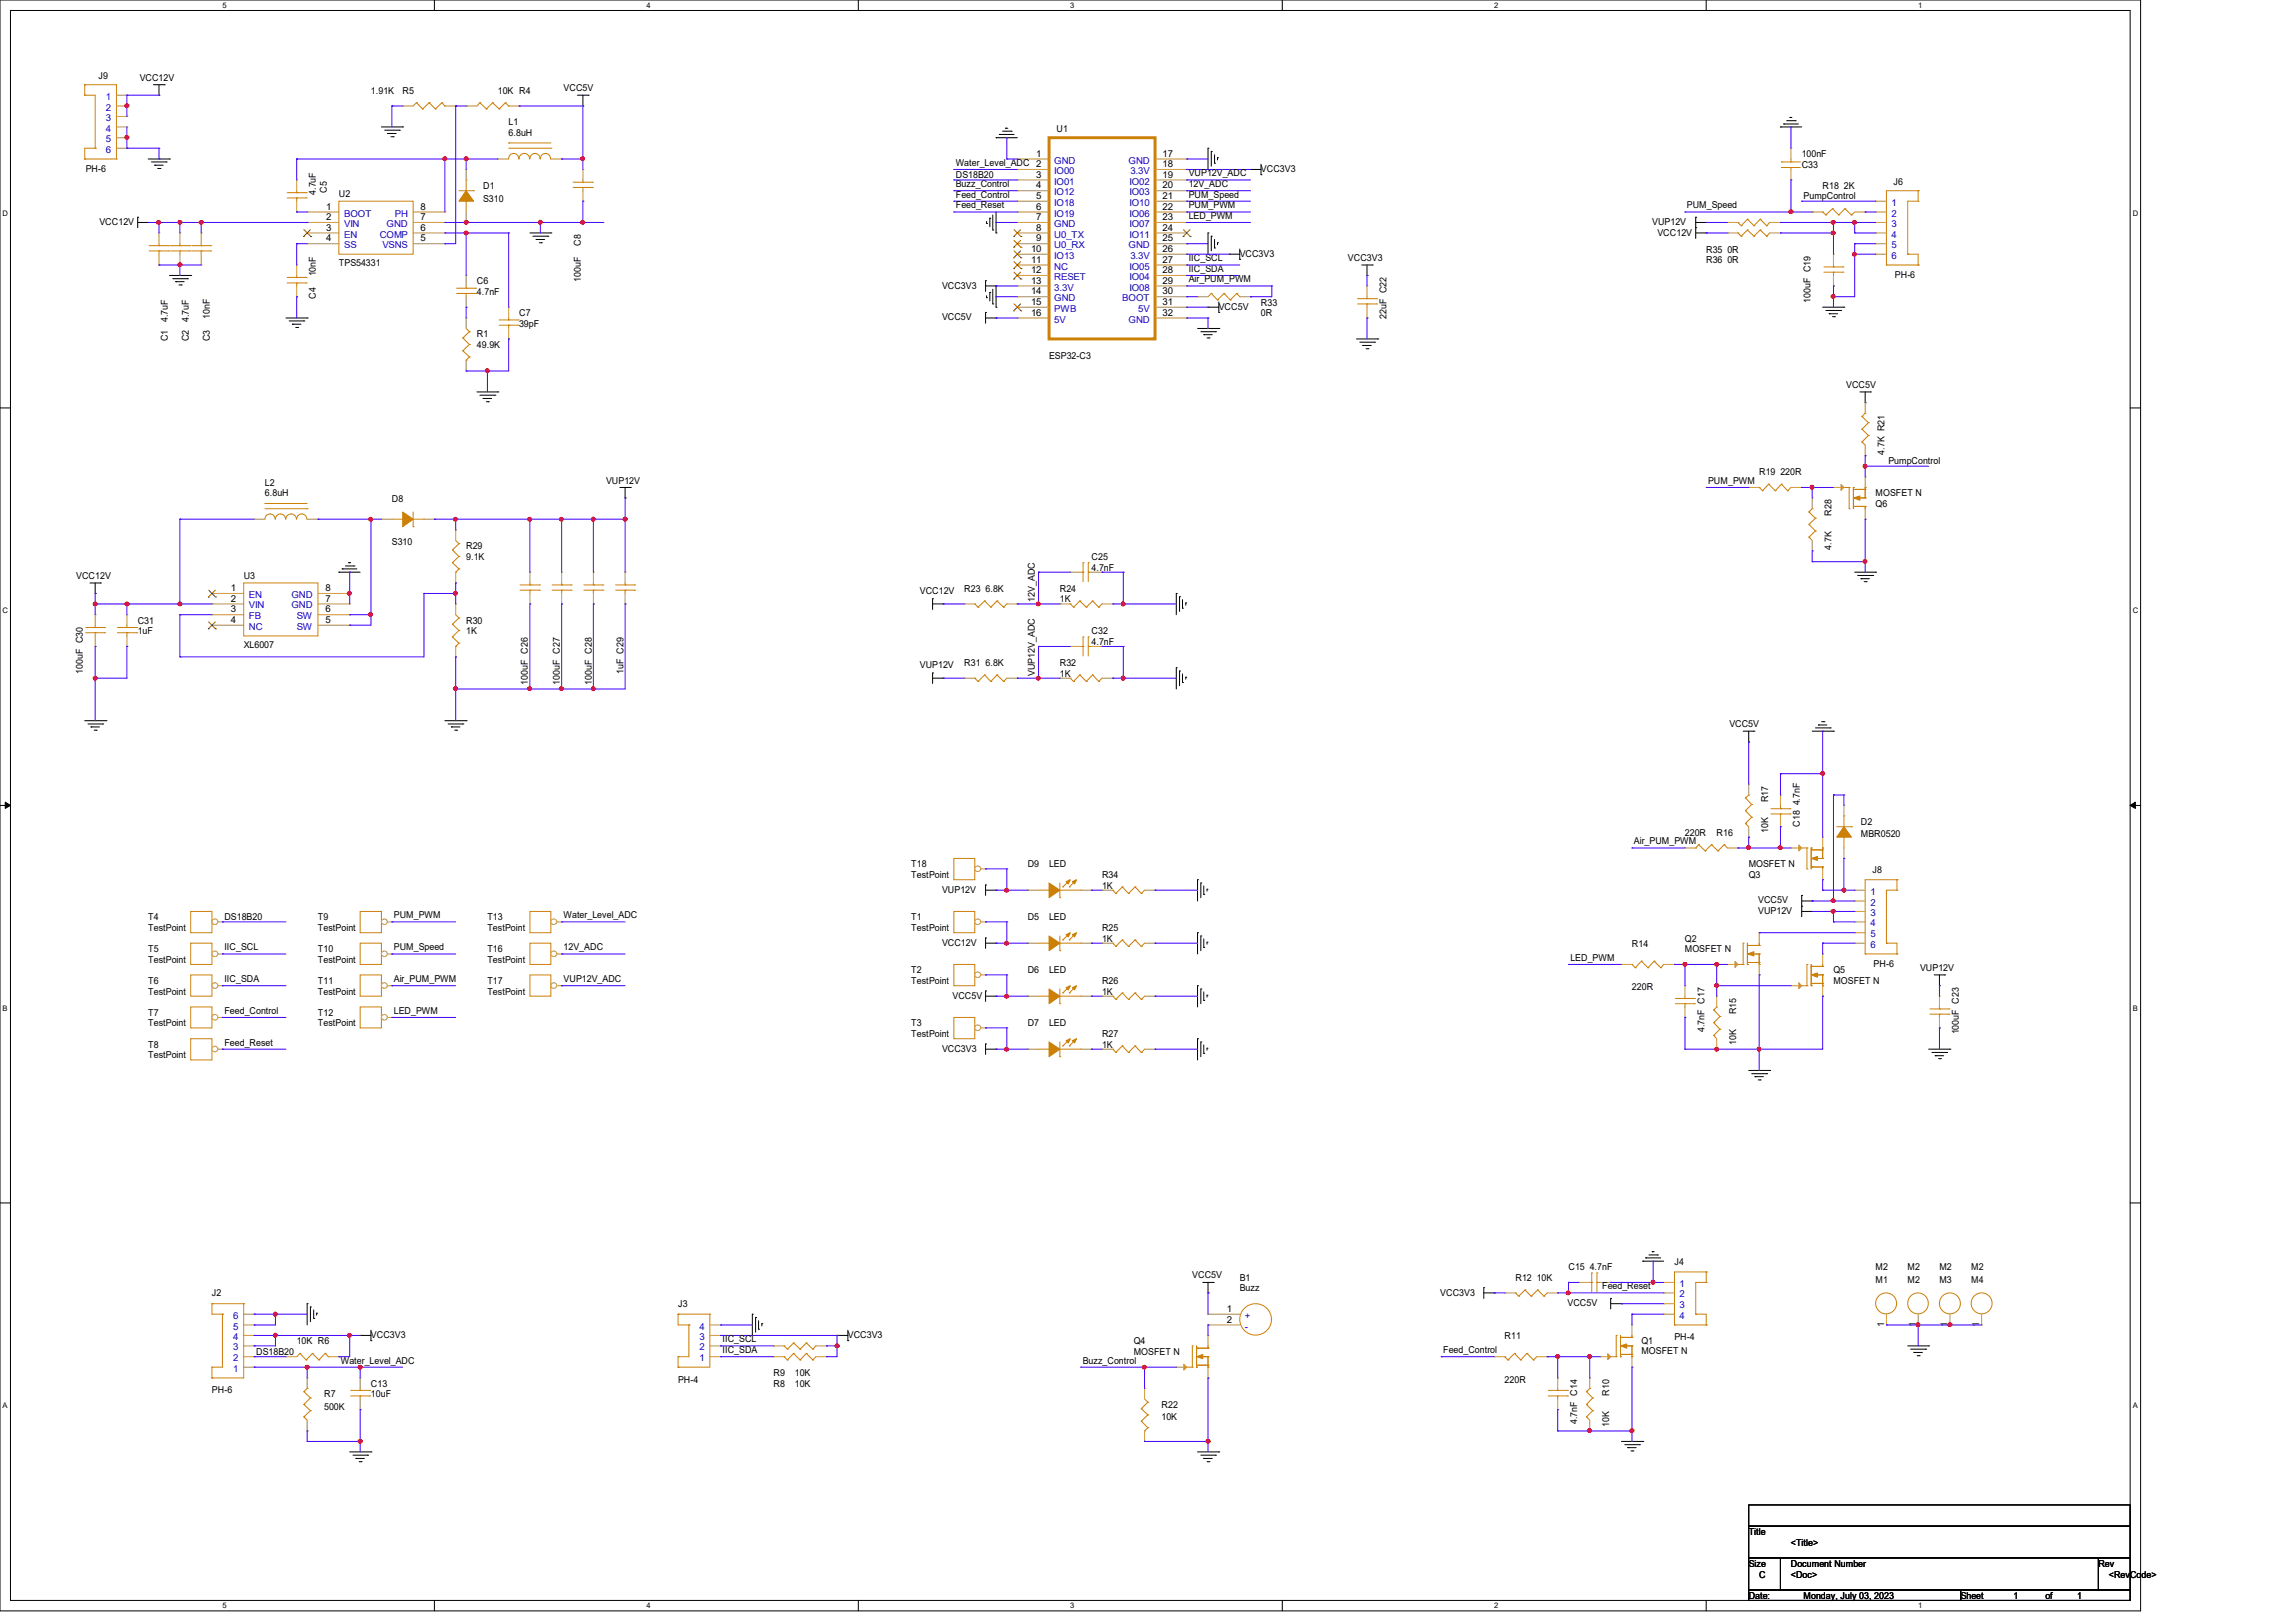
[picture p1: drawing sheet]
<svg xmlns="http://www.w3.org/2000/svg" width="297mm" height="210mm" viewBox="0 0 297 210" stroke-linecap="round" stroke-linejoin="round" font-family="sans-serif">
<defs><g id="words">
<g font-size="1.2">
<text x="12.7" y="10.2">J9</text>
<text x="18.1" y="10.5">VCC12V</text>
<text x="72.9" y="11.8">VCC5V</text>
<text x="48" y="12.1">1.91K</text>
<text x="52.1" y="12.1">R5</text>
<text x="64.4" y="12.1">10K R4</text>
<text x="65.8" y="16.2">L1</text>
<text x="65.8" y="17.6">6.8uH</text>
<text x="136.7" y="17">U1</text>
<text x="11.1" y="22.3">PH-6</text>
<text x="123.7" y="21.5">Water_Level_ADC 2</text>
<text x="123.7" y="23">DS18B20</text>
<text x="134.1" y="20.3">1</text>
<text x="134.1" y="23">3</text>
<text x="150.4" y="20.3">17</text>
<text x="150.4" y="21.6">18</text>
<text x="150.4" y="23">19</text>
<text x="153.8" y="22.8">VUP12V_ADC</text>
<text x="163.2" y="22.3">VCC3V3</text>
<text x="233.2" y="21.7">C33</text>
<text x="233.2" y="20.3">100nF</text>
<text x="245.1" y="23.9">J6</text>
<text x="12.9" y="29.1">VCC12V</text>
<text x="40.9" y="25.2" transform="rotate(-90 40.9 25.2)">4.7uF</text>
<text x="42.2" y="27.1">1</text>
<text x="42.2" y="28.5">2</text>
<text x="42.2" y="29.8">3</text>
<text x="42.3" y="24.9" transform="rotate(-90 42.3 24.9)">C5</text>
<text x="43.9" y="25.5">U2</text>
<text x="54.4" y="29.8">6</text>
<text x="54.4" y="28.5">7</text>
<text x="54.4" y="27.1">8</text>
<text x="62.5" y="24.4">D1</text>
<text x="62.5" y="26.1">S310</text>
<text x="123.7" y="24.2">Buzz_Control</text>
<text x="123.7" y="25.6">Feed_Control</text>
<text x="123.7" y="27">Feed_Reset</text>
<text x="134.1" y="24.4">4</text>
<text x="134.1" y="25.7">5</text>
<text x="134.1" y="27.1">6</text>
<text x="134.1" y="28.5">7</text>
<text x="134.1" y="29.8">8</text>
<text x="150.4" y="24.4">20</text>
<text x="150.4" y="25.7">21</text>
<text x="150.4" y="27.1">22</text>
<text x="150.4" y="28.5">23</text>
<text x="150.4" y="29.8">24</text>
<text x="153.8" y="24.2">12V_ADC</text>
<text x="153.8" y="25.6">PUM_Speed</text>
<text x="153.8" y="27">PUM_PWM</text>
<text x="153.8" y="28.3">LED_PWM</text>
<text x="213.8" y="29.1">VUP12V</text>
<text x="218.3" y="27">PUM_Speed</text>
<text x="233.4" y="25.8">PumpControl</text>
<text x="235.9" y="24.4">R18 2K</text>
<text x="40.9" y="35.8" transform="rotate(-90 40.9 35.8)">10nF</text>
<text x="42.2" y="31.2">4</text>
<text x="43.9" y="34.5">TPS54331</text>
<text x="54.4" y="31.2">5</text>
<text x="75.2" y="31.8" transform="rotate(-90 75.2 31.8)">C8</text>
<text x="133.4" y="32.6">10</text>
<text x="133.4" y="34">11</text>
<text x="133.4" y="35.3">12</text>
<text x="134.1" y="31.2">9</text>
<text x="150.4" y="31.2">25</text>
<text x="150.4" y="32.6">26</text>
<text x="150.4" y="34">27</text>
<text x="150.4" y="35.3">28</text>
<text x="153.8" y="35.2">IIC_SDA</text>
<text x="153.8" y="33.8">IIC_SCL</text>
<text x="160.4" y="33.2">VCC3V3</text>
<text x="174.5" y="33.8">VCC3V3</text>
<text x="214.5" y="30.5">VCC12V</text>
<text x="220.8" y="32.7">R35 0R</text>
<text x="220.8" y="34">R36 0R</text>
<text x="245.2" y="36">PH-6</text>
<text x="21.7" y="41.7" transform="rotate(-90 21.7 41.7)">4.7uF</text>
<text x="24.4" y="41.7" transform="rotate(-90 24.4 41.7)">4.7uF</text>
<text x="27.2" y="41.3" transform="rotate(-90 27.2 41.3)">10nF</text>
<text x="40.9" y="38.6" transform="rotate(-90 40.9 38.6)">C4</text>
<text x="61.7" y="36.8">C6</text>
<text x="61.7" y="38.1">4.7nF</text>
<text x="67.2" y="40.9">C7</text>
<text x="75.2" y="36.4" transform="rotate(-90 75.2 36.4)">100uF</text>
<text x="121.9" y="41.4">VCC5V</text>
<text x="121.9" y="37.3">VCC3V3</text>
<text x="133.4" y="36.7">13</text>
<text x="133.4" y="38.1">14</text>
<text x="133.4" y="39.5">15</text>
<text x="133.4" y="40.9">16</text>
<text x="150.4" y="36.7">29</text>
<text x="150.4" y="38.1">30</text>
<text x="150.4" y="39.5">31</text>
<text x="150.4" y="40.9">32</text>
<text x="153.8" y="36.5">Air_PUM_PWM</text>
<text x="157.7" y="40.1">VCC5V</text>
<text x="163.2" y="39.5">R33</text>
<text x="163.2" y="40.9">0R</text>
<text x="179.4" y="41.3" transform="rotate(-90 179.4 41.3)">22uF C22</text>
<text x="234.3" y="39.2" transform="rotate(-90 234.3 39.2)">100uF C19</text>
<text x="21.7" y="44.2" transform="rotate(-90 21.7 44.2)">C1</text>
<text x="24.4" y="44.2" transform="rotate(-90 24.4 44.2)">C2</text>
<text x="27.2" y="44.2" transform="rotate(-90 27.2 44.2)">C3</text>
<text x="61.7" y="43.6">R1</text>
<text x="61.7" y="45">49.9K</text>
<text x="67.2" y="42.3">39pF</text>
<text x="135.8" y="46.4">ESP32-C3</text>
<text x="238.9" y="50.2">VCC5V</text>
<text x="243.9" y="58.8" transform="rotate(-90 243.9 58.8)">4.7K R21</text>
<text x="34.3" y="62.9">L2</text>
<text x="34.3" y="64.2">6.8uH</text>
<text x="50.7" y="64.9">D8</text>
<text x="78.4" y="62.6">VUP12V</text>
<text x="221.1" y="62.6">PUM_PWM</text>
<text x="227.7" y="61.5">R19 220R</text>
<text x="242.7" y="65.6">Q6</text>
<text x="242.7" y="64.2">MOSFET N</text>
<text x="244.4" y="60.1">PumpControl</text>
<text x="50.7" y="70.5">S310</text>
<text x="60.3" y="71.1">R29</text>
<text x="237" y="71.2" transform="rotate(-90 237 71.2)">4.7K</text>
<text x="237" y="66.8" transform="rotate(-90 237 66.8)">R28</text>
<text x="9.9" y="74.9">VCC12V</text>
<text x="29.9" y="76.5">1</text>
<text x="29.9" y="77.9">2</text>
<text x="31.5" y="74.9">U3</text>
<text x="42.1" y="77.9">7</text>
<text x="42.1" y="76.5">8</text>
<text x="60.3" y="72.4">9.1K</text>
<text x="119" y="76.8">VCC12V</text>
<text x="124.8" y="76.6">R23 6.8K</text>
<text x="133.9" y="77.9" transform="rotate(-90 133.9 77.9)">12V_ADC</text>
<text x="137.2" y="76.6">R24</text>
<text x="137.2" y="77.9">1K</text>
<text x="141.3" y="72.4">C25</text>
<text x="141.3" y="73.8">4.7nF</text>
<text x="17.8" y="80.7">C31</text>
<text x="17.8" y="82">1uF</text>
<text x="29.9" y="79.2">3</text>
<text x="29.9" y="80.6">4</text>
<text x="31.5" y="83.8">XL6007</text>
<text x="42.1" y="79.2">6</text>
<text x="42.1" y="80.6">5</text>
<text x="60.3" y="80.7">R30</text>
<text x="60.3" y="82">1K</text>
<text x="141.3" y="82">C32</text>
<text x="141.3" y="83.4">4.7nF</text>
<text x="10.7" y="87.2" transform="rotate(-90 10.7 87.2)">100uF C30</text>
<text x="68.3" y="88.6" transform="rotate(-90 68.3 88.6)">100uF C26</text>
<text x="72.4" y="88.6" transform="rotate(-90 72.4 88.6)">100uF C27</text>
<text x="76.6" y="88.6" transform="rotate(-90 76.6 88.6)">100uF C28</text>
<text x="80.7" y="87.2" transform="rotate(-90 80.7 87.2)">1uF C29</text>
<text x="119" y="86.4">VUP12V</text>
<text x="124.8" y="86.1">R31 6.8K</text>
<text x="133.9" y="87.5" transform="rotate(-90 133.9 87.5)">VUP12V_ADC</text>
<text x="137.2" y="86.1">R32</text>
<text x="137.2" y="87.5">1K</text>
<text x="223.8" y="94.1">VCC5V</text>
<text x="228.8" y="107.8" transform="rotate(-90 228.8 107.8)">10K</text>
<text x="228.8" y="103.8" transform="rotate(-90 228.8 103.8)">R17</text>
<text x="232.9" y="107" transform="rotate(-90 232.9 107)">C18 4.7nF</text>
<text x="240.8" y="106.7">D2</text>
<text x="117.9" y="112.2">T18</text>
<text x="117.9" y="113.6">TestPoint</text>
<text x="133" y="112.2">D9</text>
<text x="135.8" y="112.2">LED</text>
<text x="142.6" y="113.6">R34</text>
<text x="211.4" y="109.3">Air_PUM_PWM</text>
<text x="218.1" y="108.1">220R</text>
<text x="222.2" y="108.1">R16</text>
<text x="226.3" y="113.6">Q3</text>
<text x="226.3" y="112.2">MOSFET N</text>
<text x="240.8" y="108.4">MBR0520</text>
<text x="242.4" y="113">J8</text>
<text x="19.2" y="119.1">T4</text>
<text x="29" y="119">DS18B20</text>
<text x="41.1" y="119.1">T9</text>
<text x="51" y="118.8">PUM_PWM</text>
<text x="63.1" y="119.1">T13</text>
<text x="72.9" y="118.8">Water_Level_ADC</text>
<text x="117.9" y="119.1">T1</text>
<text x="121.9" y="115.5">VUP12V</text>
<text x="133" y="119.1">D5</text>
<text x="135.8" y="119.1">LED</text>
<text x="142.6" y="115">1K</text>
<text x="227.5" y="118.3">VUP12V</text>
<text x="227.5" y="116.9">VCC5V</text>
<text x="19.2" y="120.4">TestPoint</text>
<text x="19.2" y="123.2">T5</text>
<text x="19.2" y="124.6">TestPoint</text>
<text x="29" y="123">IIC_SCL</text>
<text x="41.1" y="120.4">TestPoint</text>
<text x="41.1" y="123.2">T10</text>
<text x="41.1" y="124.6">TestPoint</text>
<text x="51" y="123">PUM_Speed</text>
<text x="63.1" y="120.4">TestPoint</text>
<text x="63.1" y="123.2">T16</text>
<text x="63.1" y="124.6">TestPoint</text>
<text x="72.9" y="123">12V_ADC</text>
<text x="117.9" y="120.4">TestPoint</text>
<text x="117.9" y="125.9">T2</text>
<text x="121.9" y="122.4">VCC12V</text>
<text x="133" y="125.9">D6</text>
<text x="135.8" y="125.9">LED</text>
<text x="142.6" y="120.4">R25</text>
<text x="142.6" y="121.8">1K</text>
<text x="203.2" y="124.3">LED_PWM</text>
<text x="211.2" y="122.5">R14</text>
<text x="218.1" y="121.8">Q2</text>
<text x="218.1" y="123.2">MOSFET N</text>
<text x="237.3" y="125.9">Q5</text>
<text x="242.5" y="125.1">PH-6</text>
<text x="248.5" y="125.7">VUP12V</text>
<text x="19.2" y="127.3">T6</text>
<text x="19.2" y="128.7">TestPoint</text>
<text x="19.2" y="131.4">T7</text>
<text x="29" y="127.1">IIC_SDA</text>
<text x="29" y="131.2">Feed_Control</text>
<text x="41.1" y="131.4">T12</text>
<text x="41.1" y="127.3">T11</text>
<text x="41.1" y="128.7">TestPoint</text>
<text x="51" y="127.1">Air_PUM_PWM</text>
<text x="51" y="131.2">LED_PWM</text>
<text x="63.1" y="127.3">T17</text>
<text x="63.1" y="128.7">TestPoint</text>
<text x="72.9" y="127.1">VUP12V_ADC</text>
<text x="117.9" y="127.3">TestPoint</text>
<text x="123.3" y="129.2">VCC5V</text>
<text x="142.6" y="127.3">R26</text>
<text x="142.6" y="128.7">1K</text>
<text x="211.2" y="128.1">220R</text>
<text x="224.7" y="131.2" transform="rotate(-90 224.7 131.2)">R15</text>
<text x="237.3" y="127.3">MOSFET N</text>
<text x="19.2" y="132.8">TestPoint</text>
<text x="19.2" y="135.5">T8</text>
<text x="19.2" y="136.9">TestPoint</text>
<text x="29" y="135.3">Feed_Reset</text>
<text x="41.1" y="132.8">TestPoint</text>
<text x="117.9" y="132.8">T3</text>
<text x="117.9" y="134.2">TestPoint</text>
<text x="121.9" y="136.1">VCC3V3</text>
<text x="133" y="132.8">D7</text>
<text x="135.8" y="132.8">LED</text>
<text x="142.6" y="134.2">R27</text>
<text x="142.6" y="135.5">1K</text>
<text x="220.6" y="133.6" transform="rotate(-90 220.6 133.6)">4.7nF C17</text>
<text x="224.7" y="135.2" transform="rotate(-90 224.7 135.2)">10K</text>
<text x="253.5" y="133.9" transform="rotate(-90 253.5 133.9)">100uF C23</text>
<text x="27.4" y="167.8">J2</text>
<text x="154.3" y="165.4">VCC5V</text>
<text x="160.4" y="165.7">B1</text>
<text x="160.4" y="167.1">Buzz</text>
<text x="186.4" y="167.6">VCC3V3</text>
<text x="196.1" y="165.7">R12 10K</text>
<text x="203" y="164.3">C15 4.7nF</text>
<text x="207.3" y="166.8">Feed_Reset</text>
<text x="216.7" y="163.7">J4</text>
<text x="242.7" y="166">M1</text>
<text x="242.7" y="164.3">M2</text>
<text x="246.9" y="166">M2</text>
<text x="246.9" y="164.3">M2</text>
<text x="251" y="166">M3</text>
<text x="251" y="164.3">M2</text>
<text x="255.1" y="166">M4</text>
<text x="255.1" y="164.3">M2</text>
<text x="38.4" y="173.9">10K R6</text>
<text x="48" y="173.1">VCC3V3</text>
<text x="87.8" y="169.2">J3</text>
<text x="93.5" y="173.7">IIC_SCL</text>
<text x="109.7" y="173.1">VCC3V3</text>
<text x="146.7" y="173.9">Q4</text>
<text x="158.8" y="169.8">1</text>
<text x="158.8" y="171.2">2</text>
<text x="194.7" y="173.3">R11</text>
<text x="202.9" y="169">VCC5V</text>
<text x="212.4" y="173.9">Q1</text>
<text x="216.7" y="173.4">PH-4</text>
<text x="243.8" y="171.7" transform="rotate(-90 243.8 171.7)">1</text>
<text x="247.9" y="171.7" transform="rotate(-90 247.9 171.7)">1</text>
<text x="252.1" y="171.7" transform="rotate(-90 252.1 171.7)">1</text>
<text x="256.2" y="171.7" transform="rotate(-90 256.2 171.7)">1</text>
<text x="33.1" y="175.3">DS18B20</text>
<text x="44.1" y="176.4">Water_Level_ADC</text>
<text x="48" y="179.4">C13</text>
<text x="87.8" y="178.9">PH-4</text>
<text x="93.5" y="175.1">IIC_SDA</text>
<text x="100.1" y="179.4">R8</text>
<text x="100.1" y="178.1">R9</text>
<text x="102.9" y="179.4">10K</text>
<text x="102.9" y="178.1">10K</text>
<text x="140.1" y="176.4">Buzz_Control</text>
<text x="146.7" y="175.3">MOSFET N</text>
<text x="186.8" y="175.1">Feed_Control</text>
<text x="194.7" y="178.9">220R</text>
<text x="212.4" y="175.2">MOSFET N</text>
<text x="27.4" y="180.3">PH-6</text>
<text x="42" y="180.8">R7</text>
<text x="42" y="182.5">500K</text>
<text x="48" y="180.8">10uF</text>
<text x="150.3" y="182.2">R22</text>
<text x="150.3" y="183.8">10K</text>
<text x="204.1" y="184.3" transform="rotate(-90 204.1 184.3)">4.7nF C14</text>
<text x="208.2" y="184.6" transform="rotate(-90 208.2 184.6)">10K</text>
<text x="208.2" y="180.6" transform="rotate(-90 208.2 180.6)">R10</text>
<text x="226.3" y="198.6">Title</text>
<text x="226.3" y="202.7">Size</text>
<text x="231.8" y="200">&lt;Title&gt;</text>
<text x="231.8" y="202.7">Document Number</text>
<text x="271.6" y="202.7">Rev</text>
<text x="226.3" y="206.9">Date:</text>
<text x="227.7" y="204.1">C</text>
<text x="231.8" y="204.1">&lt;Doc&gt;</text>
<text x="233.4" y="206.9">Monday, July 03, 2023</text>
<text x="253.7" y="206.9">Sheet</text>
<text x="260.6" y="206.9">1</text>
<text x="264.7" y="206.9">of</text>
<text x="268.8" y="206.9">1</text>
<text x="272.9" y="204.1">&lt;RevCode&gt;</text>
</g>
<g font-size="1.2" fill="#00c">
<text x="13.7" y="12.9">1</text>
<text x="13.7" y="14.3">2</text>
<text x="13.7" y="15.7">3</text>
<text x="13.7" y="17">4</text>
<text x="13.7" y="18.4">5</text>
<text x="13.7" y="19.8">6</text>
<text x="136.4" y="21.2">GND</text>
<text x="136.4" y="22.5">IO00</text>
<text x="136.4" y="23.9">IO01</text>
<text x="146" y="21.2">GND</text>
<text x="146.2" y="23.9">IO02</text>
<text x="146.3" y="22.5">3.3V</text>
<text x="44.5" y="28">BOOT</text>
<text x="44.5" y="29.4">VIN</text>
<text x="50" y="29.4">GND</text>
<text x="51.1" y="28">PH</text>
<text x="136.4" y="25.3">IO12</text>
<text x="136.4" y="26.6">IO18</text>
<text x="136.4" y="28">IO19</text>
<text x="136.4" y="29.4">GND</text>
<text x="146.2" y="25.3">IO03</text>
<text x="146.2" y="26.6">IO10</text>
<text x="146.2" y="28">IO06</text>
<text x="146.2" y="29.4">IO07</text>
<text x="244.8" y="26.6">1</text>
<text x="244.8" y="28">2</text>
<text x="244.8" y="29.4">3</text>
<text x="44.5" y="30.7">EN</text>
<text x="44.5" y="32.1">SS</text>
<text x="49.1" y="30.7">COMP</text>
<text x="49.5" y="32.1">VSNS</text>
<text x="136.4" y="30.7">U0_TX</text>
<text x="136.4" y="32.1">U0_RX</text>
<text x="136.4" y="33.5">IO13</text>
<text x="136.4" y="34.9">NC</text>
<text x="146" y="32.1">GND</text>
<text x="146.2" y="30.7">IO11</text>
<text x="146.2" y="34.9">IO05</text>
<text x="146.3" y="33.5">3.3V</text>
<text x="244.8" y="30.7">4</text>
<text x="244.8" y="32.1">5</text>
<text x="244.8" y="33.5">6</text>
<text x="136.4" y="36.2">RESET</text>
<text x="136.4" y="37.6">3.3V</text>
<text x="136.4" y="39">GND</text>
<text x="136.4" y="40.3">PWB</text>
<text x="136.4" y="41.7">5V</text>
<text x="145.2" y="39">BOOT</text>
<text x="146" y="41.7">GND</text>
<text x="146.2" y="36.2">IO04</text>
<text x="146.2" y="37.6">IO08</text>
<text x="147.3" y="40.3">5V</text>
<text x="32.2" y="77.4">EN</text>
<text x="37.7" y="77.4">GND</text>
<text x="32.2" y="80.1">FB</text>
<text x="32.2" y="81.5">NC</text>
<text x="32.2" y="78.7">VIN</text>
<text x="37.7" y="78.7">GND</text>
<text x="38.4" y="80.1">SW</text>
<text x="38.4" y="81.5">SW</text>
<text x="242.1" y="115.8">1</text>
<text x="242.1" y="117.2">2</text>
<text x="242.1" y="118.5">3</text>
<text x="242.1" y="119.9">4</text>
<text x="242.1" y="121.3">5</text>
<text x="242.1" y="122.6">6</text>
<text x="217.4" y="166.5">1</text>
<text x="217.4" y="167.9">2</text>
<text x="30.2" y="173.4">4</text>
<text x="30.2" y="172">5</text>
<text x="30.2" y="170.6">6</text>
<text x="90.5" y="173.4">3</text>
<text x="90.5" y="172">4</text>
<text x="161.1" y="170.6">+</text>
<text x="161.1" y="172">-</text>
<text x="217.4" y="169.3">3</text>
<text x="217.4" y="170.6">4</text>
<text x="30.2" y="177.5">1</text>
<text x="30.2" y="176.1">2</text>
<text x="30.2" y="174.7">3</text>
<text x="90.5" y="176.1">1</text>
<text x="90.5" y="174.7">2</text>
</g>
<g font-size="1">
<text x="28.8" y="1">5</text>
<text x="83.7" y="1">4</text>
<text x="138.5" y="1">3</text>
<text x="193.4" y="1">2</text>
<text x="248.2" y="1">1</text>
<text x=".3" y="27.9">D</text>
<text x="276" y="27.9">D</text>
<text x=".3" y="79.4">C</text>
<text x="276" y="79.4">C</text>
<text x=".3" y="130.8">B</text>
<text x="276" y="130.8">B</text>
<text x=".3" y="182.2">A</text>
<text x="276" y="182.2">A</text>
<text x="28.8" y="208.1">5</text>
<text x="83.7" y="208.1">4</text>
<text x="138.5" y="208.1">3</text>
<text x="193.4" y="208.1">2</text>
<text x="248.2" y="208.1">1</text>
</g>
</g></defs>
<path d="M0 0h277v208.4h-277zM1.4 1.4h274.3v205.7h-274.3z" fill="none" stroke="#000" stroke-width=".13"/>
<g fill="#fff">
<path d="M28.8 .1h.5v1.1h-.5z"/>
<path d="M28.8 207.2h.5v1.1h-.5z"/>
</g>
<path d="M56.2 0v1.4M56.2 207.1v1.3" fill="none" stroke="#000" stroke-width=".13"/>
<g fill="#fff">
<path d="M83.7 .1h.5v1.1h-.5z"/>
<path d="M83.7 207.2h.5v1.1h-.5z"/>
</g>
<path d="M111.1 0v1.4M111.1 207.1v1.3" fill="none" stroke="#000" stroke-width=".13"/>
<g fill="#fff">
<path d="M138.5 .1h.6v1.1h-.6z"/>
<path d="M138.5 207.2h.6v1.1h-.6z"/>
</g>
<path d="M165.9 0v1.4M165.9 207.1v1.3" fill="none" stroke="#000" stroke-width=".13"/>
<g fill="#fff">
<path d="M193.4 .1h.5v1.1h-.5z"/>
<path d="M193.4 207.2h.5v1.1h-.5z"/>
</g>
<path d="M220.8 0v1.4M220.8 207.1v1.3" fill="none" stroke="#000" stroke-width=".13"/>
<g fill="#fff">
<path d="M248.2 .1h.6v1.1h-.6z"/>
<path d="M248.2 207.2h.6v1.1h-.6z"/>
<path d="M.3 27.1h.8v1.1h-.8z"/>
<path d="M276 27.1h.7v1.1h-.7z"/>
<path d="M.3 78.5h.8v1.1h-.8z"/>
<path d="M276 78.5h.7v1.1h-.7z"/>
</g>
<path d="M0 52.8h1.4M275.7 52.8h1.3" fill="none" stroke="#000" stroke-width=".13"/>
<g fill="#fff">
<path d="M.3 129.9h.7v1.1h-.7z"/>
<path d="M276 129.9h.6v1.1h-.6z"/>
</g>
<path d="M0 104.2h1.4M275.7 104.2h1.3" fill="none" stroke="#000" stroke-width=".13"/>
<path d="M.7 103.8l.7 .4-.7 .4zM275.7 104.2l.7-.4v.8z" fill="#000" stroke="#000" stroke-width=".13"/>
<g fill="#fff">
<path d="M.3 181.4h.7v1.1h-.7z"/>
<path d="M276 181.4h.6v1.1h-.6z"/>
</g>
<g fill="none" stroke="#000" stroke-width=".13">
<path d="M19.9 11h1.4M20.6 12.3h.1M20.6 11v1.3M21.3 11h.1M49.4 16.4h2.7M49.8 16.8h1.9M50.2 17.3h.1M50.2 17.3h1.1M50.6 17.7h.3M50.9 17.7h.1M51.7 16.8h.1M52.1 16.4h.1"/>
<path d="M74.7 12.3h1.4M75.4 13.7h.1M75.4 12.3v1.4M76.1 12.3h.1M128.9 17.8h.1M128.9 17.8h2.8M129.3 17.4h.1M129.3 17.4h1.9M129.8 17h1.1M130.1 16.6h.1M130.1 16.6h.3M130.9 17h.1"/>
<path d="M156.3 19.2h.1M156.3 19.2v2.7M156.8 19.6h.1M156.8 19.6v1.9M230.4 16.4h.1M230.4 16.4h2.8M230.8 16h.1M230.8 16h1.9M231.2 15.6h1.1M231.6 15.2h.1M231.6 15.2h.3M232.3 15.6h.1"/>
<path d="M17.8 28.1h.1M17.8 28.8h1.4M17.8 28.1v1.4M19.2 28.8h.1M19.2 20.6h2.7M19.6 21h1.9M20 21.4h.1M20 21.4h1.1M20.4 21.8h.3M20.7 21.8h.1M21.5 21h.1M21.9 20.6h.1"/>
<path d="M21.9 35.6h2.8M22.4 36.1h1.9M22.7 36.4h.1M22.7 36.4h1.1M23.2 36.9h.3M23.5 36.9h.1M24.3 36.1h.1M24.7 35.6h.1M68.6 30.1h2.7M69 30.6h1.9M69.4 31h.1M69.4 31h1.1"/>
<path d="M69.8 31.4h.3M70.1 31.4h.1M70.9 30.6h.1M71.3 30.1h.1M127.6 36.3h.1M127.6 36.3v1.4M127.6 37h1.3M127.7 38.5h.1M127.7 28.9h.1M127.7 28.7v.2M127.7 38.3v.2M128.1 37.8h.1"/>
<path d="M128.1 28.2h.1M128.1 28.2v1.1M128.1 37.8v1.1M128.5 39.3h.1M128.5 29.8h.1M128.5 27.8v2M128.5 37.4v1.9M128.9 39.8h.1M128.9 37h.1M128.9 30.1h.1M128.9 27.4v2.7M128.9 37v2.8"/>
<path d="M156.3 39.8h.1M156.3 30.1h.1M156.3 30.1v2.8M156.3 39.8h1.4M156.8 30.6h.1M156.8 30.6v1.9M157.2 21.1h.1M157.2 32.1h.1M157.2 20v1.1M157.2 31v1.1M157.6 20.4h.1M157.6 31.4h.1"/>
<path d="M157.6 20.4v.3M157.6 31.4v.3M157.7 39.1v1.3M159.1 32.9h.1M159.1 32.9h1.3M160.4 33.6h.1M160.4 32.2v1.4M161.8 21.9h.1M161.8 21.9h1.4M163.2 22.6h.1M163.2 21.3v1.3M176.2 34.3h1.4"/>
<path d="M176.9 35.6h.1M176.9 34.3v1.3M177.6 34.3h.1M219.5 28.1h.1M219.5 29.5h.1M219.5 28.8h1.3M219.5 30.1h1.3M219.5 28.1v2.8M220.8 28.8h.1M220.8 30.1h.1M235.9 39.8h2.7M238.6 39.8h.1"/>
<path d="M37 41.1h2.8M37.4 41.5h1.9M37.8 42h.1M37.8 42h1.1M38.3 42.4h.2M38.5 42.4h.1M39.3 41.5h.1M39.8 41.1h.1M61.7 50.7h2.7M62.1 51.1h2M62.5 51.6h.1M62.5 51.6h1.1"/>
<path d="M62.9 52h.3M63.2 52h.1M64.1 51.1h.1M64.4 50.7h.1M127.6 40.4h.1M127.6 41.1h1.3M127.6 40.4v1.4M128.9 41.1h.1M155 42.5h2.7M155.4 42.9h1.9M155.8 43.3h.1M155.8 43.3h1.1"/>
<path d="M156.2 43.7h.3M156.5 43.7h.1M157.3 42.9h.1M157.7 40.4h.1M157.7 42.5h.1M175.6 43.9h2.7M176 44.3h1.9M176.4 44.7h.1M176.4 44.7h1.1M176.8 45.1h.2M177 45.1h.1M177.9 44.3h.1"/>
<path d="M178.3 43.9h.1M236.3 40.2h1.9M236.7 40.6h.1M236.7 40.6h1.1M237.2 41h.2M237.4 41h.1M238.2 40.2h.1M240.7 50.7h1.4M241.4 52.1h.1M241.4 50.7v1.4M242.1 50.7h.1M11.6 75.4h1.4"/>
<path d="M12.3 76.8h.1M12.3 75.4v1.4M13 75.4h.1M43.9 74h.1M43.9 74h2.7M44.3 73.6h.1M44.3 73.6h1.9M44.7 73.2h1.1M45.1 72.8h.1M45.1 72.8h.3M45.8 73.2h.1M80.2 63.1h1.4"/>
<path d="M80.9 64.4h.1M80.9 63.1v1.3M81.6 63.1h.1M120.7 77.5h.1M120.7 78.1h1.3M120.7 77.5v1.4M122 78.1h.1M152.2 76.8h.1M152.2 76.8v2.7M152.7 77.2h.1M152.7 77.2v1.9M153 78.7h.1"/>
<path d="M153 77.6v1.1M153.5 78h.1M153.5 78v.3M240 74h2.7M240.4 74.5h2M240.8 74.9h.1M240.8 74.9h1.1M241.3 75.3h.2M241.5 75.3h.1M242.4 74.5h.1M242.7 74h.1M11 93.3h2.7"/>
<path d="M11.4 93.7h1.9M11.8 94.1h.1M11.8 94.1h1.1M12.2 94.5h.2M12.4 94.5h.1M13.3 93.7h.1M13.7 93.3h.1M57.6 93.3h2.7M58 93.7h1.9M58.4 94.1h.1M58.4 94.1h1.1M58.8 94.5h.3"/>
<path d="M59.1 94.5h.1M59.9 93.7h.1M60.3 93.3h.1M120.7 87.1h.1M120.7 87.1v1.3M120.7 87.8h1.3M122 87.8h.1M152.2 86.4h.1M152.2 86.4v2.8M152.7 86.8h.1M152.7 86.8v1.9M153 88.3h.1"/>
<path d="M153 87.2v1.1M153.5 87.6h.1M153.5 87.6v.3M225.6 94.6h1.4M226.3 96h.1M226.3 94.6v1.4M227 94.6h.1M234.5 94.6h2.8M234.9 94.2h2M235.3 93.8h.1M235.3 93.8h1.1M235.8 93.4h.3"/>
<path d="M236.1 93.4h.1M236.9 94.2h.1M237.3 94.6h.1M127.6 114.5h.1M127.6 114.5v1.4M127.6 115.2h1.3M128.9 115.2h.1M155 113.8h.1M155 113.8v2.8M155.4 114.3h.1M155.4 114.3v1.9M155.8 115.7h.1"/>
<path d="M155.8 114.6v1.1M156.2 115.1h.1M156.2 115.1v.2M233.2 117.3h.1M233.2 115.9h.1M233.2 117.9h1.3M233.2 115.9v2.7M233.2 116.6h1.3M234.5 117.9h.1M234.5 116.6h.1M127.6 121.4h.1M127.6 128.2h.1"/>
<path d="M127.6 135.1h.1M127.6 121.4v1.3M127.6 128.2v1.4M127.6 135.1v1.3M127.6 135.8h1.3M127.6 122h1.3M127.6 128.9h1.3M128.9 122h.1M128.9 128.9h.1M128.9 135.8h.1M155 120.7h.1M155 127.6h.1"/>
<path d="M155 134.4h.1M155 120.7v2.7M155 127.6v2.7M155 134.4v2.8M155.4 121.1h.1M155.4 128h.1M155.4 134.8h.1M155.4 121.1v1.9M155.4 128v1.9M155.4 134.8v1.9M155.8 122.6h.1M155.8 129.5h.1"/>
<path d="M155.8 136.3h.1M155.8 121.5v1.1M155.8 128.4v1.1M155.8 135.2v1.1M156.2 121.9h.1M156.2 128.8h.1M156.2 135.6h.1M156.2 121.9v.3M156.2 128.8v.2M156.2 135.6v.3M226.3 138.5h2.7M226.7 138.9h1.9"/>
<path d="M227.1 139.3h.1M227.1 139.3h1.1M227.5 139.7h.3M227.8 139.7h.1M228.6 138.9h.1M229 138.5h.1M249.6 135.8h2.7M250 136.2h1.9M250.3 126.2h1.4M250.4 136.6h.1M250.4 136.6h1.1M250.9 137h.2"/>
<path d="M251 127.6h.1M251 126.2v1.4M251.1 137h.1M251.7 126.2h.1M251.9 136.2h.1M252.3 135.8h.1M0 155.7h1.4M275.7 155.7h1.3M39.8 168.7h.1M39.8 168.7v2.7M40.2 169.1h.1M40.2 169.1v1.9"/>
<path d="M40.6 170.6h.1M40.6 169.5v1.1M41 169.9h.1M41 169.9v.3M46.6 172.8h.1M46.6 172.8h1.4M48 173.5h.1M48 172.1v1.4M97.4 170.1h.1M97.4 170.1v2.7M97.8 170.5h.1M97.8 170.5v1.9"/>
<path d="M98.2 172h.1M98.2 170.9v1.1M98.6 171.3h.1M98.6 171.3v.3M108.3 172.8h.1M108.3 172.8h1.4M109.7 173.5h.1M109.7 172.1v1.4M155.7 165.9h1.3M156.3 167.3h.1M156.3 165.9v1.4M157 165.9h.1"/>
<path d="M192 166.6h.1M192 167.3h1.4M192 166.6v1.4M193.4 167.3h.1M208.4 168h.1M208.4 168.7h1.4M208.4 168v1.4M209.8 168.7h.1M212.6 163.2h.1M212.6 163.2h2.7M213 162.8h.1M213 162.8h1.9"/>
<path d="M213.4 162.4h1.1M213.8 162h.1M213.8 162h.3M214.5 162.4h.1M246.9 174.2h2.7M247.3 174.6h1.9M247.7 175h.1M247.7 175h1.1M248.1 175.4h.3M248.4 175.4h.1M249.2 174.6h.1M249.6 174.2h.1"/>
<path d="M45.3 187.9h2.7M45.7 188.3h1.9M46.1 188.7h.1M46.1 188.7h1.1M46.5 189.1h.2M46.7 189.1h.1M47.6 188.3h.1M48 187.9h.1M155 187.9h2.7M155.4 188.3h1.9M155.8 188.7h.1M155.8 188.7h1.1"/>
<path d="M156.2 189.1h.3M156.5 189.1h.1M157.3 188.3h.1M157.7 187.9h.1M209.8 186.5h2.8M210.3 186.9h1.9M210.7 187.3h.1M210.7 187.3h1.1M211.1 187.7h.2M211.3 187.7h.1M212.2 186.9h.1M212.6 186.5h.1"/>
<path d="M226.3 194.7h49.4v2.8h-49.4zM226.3 197.5h49.4v4.1h-49.4zM226.3 201.6h4.1v4.1h-4.1zM226.3 205.7h27.4v1.4h-27.4zM230.4 201.6h41.2v4.1h-41.2zM253.7 205.7h22v1.4h-22zM271.6 201.6h4.1v4.1h-4.1z"/>
</g>
<g fill="none" stroke="#cc8006" stroke-width=".13">
<path d="M74.2 24.3h2.5M74.2 23.6h2.5M75.4 23.6h.1M75.4 24.3h.1M75.4 23.3v.3M75.4 24.3v.4M76.7 24.3h.1M76.7 23.6h.1M24.7 126.2h2.7v2.7h-2.7zM134.4 128.9h1.4M135.8 128.9h.1M137.2 129.9h.1"/>
<path d="M137.2 128v1.9M137.2 128.9h2.7M137.5 128.5h.1M138.4 128.5h.1M138.4 127.7l-.9 .8M139.2 127.7l-.8 .8M139.9 128.9h.1M216.8 129.9h2.5M216.8 129.2h2.5M218.1 129.2h.1M218.1 129.9h.1M218.1 128.9v.3"/>
<path d="M218.1 129.9v.4M219.3 129.9h.1M219.3 129.2h.1M101.5 175.6h.1M101.5 175.6l.4 .4M101.9 176h.1M102.7 175.1h.1M102.7 175.1l.8 .9M102.7 175.1l-.8 .9M103.5 176h.1M104.4 175.1h.1M104.4 175.1l.8 .9"/>
<path d="M104.4 175.1l-.9 .9M105.2 176h.1M105.6 175.6l-.4 .4"/>
</g>
<g fill="none" stroke="#a84" stroke-width=".13">
<path d="M75.4 21.9h.1M75.4 26h.1M75.4 21.9v1.4M75.4 24.7v1.3M133 128.9h.1M133 128.9h1.4M139.9 128.9h1.4M141.3 128.9h.1M218.1 127.6h.1M218.1 131.7h.1M218.1 127.6v1.3M218.1 130.3v1.4"/>
<path d="M100.1 175.6h.1M100.1 175.6h1.4M105.6 175.6h1.4M107 175.6h.1"/>
</g>
<g fill="#cc8006" stroke="#cc8006" stroke-width=".13">
<path d="M135.8 128l1.4 .9-1.4 1z" fill-rule="evenodd"/>
<path d="M138.8 127.8l.5-.2-.2 .5z" fill-rule="evenodd"/>
<path d="M138 127.8l.5-.2-.2 .5z" fill-rule="evenodd"/>
</g>
<circle cx="27.8" cy="127.5" r=".37" fill="#fff" stroke="#a84" stroke-width=".13"/>
<path d="M28.2 127.6h.6M28.8 127.6h.1" fill="none" stroke="#a84" stroke-width=".13"/>
<path d="M68.6 117.9h2.7v2.8h-2.7z" fill="none" stroke="#cc8006" stroke-width=".13"/>
<circle cx="71.7" cy="119.3" r=".37" fill="#fff" stroke="#a84" stroke-width=".13"/>
<path d="M137.2 87.8h.1M137.2 87.8h1.3M142.6 87.8h1.4M144 87.8h.1M72.1 119.3h.6M72.7 119.3h.1" fill="none" stroke="#a84" stroke-width=".13"/>
<g fill="none" stroke="#cc8006" stroke-width=".13">
<path d="M138.5 87.8h.1M138.5 87.8l.4 .4M138.9 88.2h.1M139.7 87.3h.1M139.7 87.3l.9 .9M139.7 87.3l-.8 .9M140.6 88.2h.1M141.4 87.3h.1M141.4 87.3l.8 .9M141.4 87.3l-.8 .9M142.2 88.2h.1M142.6 87.8l-.4 .4"/>
<path d="M46.6 130.3h2.8v2.7h-2.8z"/>
</g>
<circle cx="49.8" cy="131.6" r=".37" fill="#fff" stroke="#a84" stroke-width=".13"/>
<g fill="none" stroke="#a84" stroke-width=".13">
<path d="M76.8 74h.1M76.8 78.1h.1M76.8 74v1.4M76.8 76.8v1.3M234.5 71.3h.1M234.5 64.4h.1M234.5 64.4v1.4M234.5 69.9v1.4M133 115.2h.1M133 115.2h1.4M139.9 115.2h1.4M141.3 115.2h.1"/>
<path d="M50.2 131.7h.5M50.7 131.7h.1M142.6 122h.1M142.6 122h1.4M148.1 122h1.4M149.5 122h.1M222.2 135.8h.1M222.2 128.9h.1M222.2 128.9v1.4M222.2 134.4v1.4M37 175.6h.1M37 175.6h1.4"/>
<path d="M42.5 175.6h1.4M43.9 175.6h.1M201.6 178.3h.1M201.6 178.3v1.4M207.1 175.6h.1M207.1 175.6h1.3M211.2 176.9h.1M211.2 171.4h.1M211.2 171.4v1.4M211.2 175.6v1.3M201.6 182.4h.1M201.6 181v1.4"/>
</g>
<g fill="none" stroke="#cc8006" stroke-width=".13">
<path d="M75.6 76.4h2.4M75.6 75.7h2.4M76.8 75.7h.1M76.8 76.4h.1M76.8 75.4v.3M76.8 76.4v.4M78 76.4h.1M78 75.7h.1M234.1 69.5h.1M234.1 67.9h.1M234.1 66.3h.1M234.1 69.5l.4 .4"/>
<path d="M234.1 67.9l.8 .8M234.1 66.3l.8 .8M234.5 65.8h.1M234.5 65.8l-.4 .5M234.9 68.7h.1M234.9 67.1h.1M234.9 68.7l-.8 .8M234.9 67.1l-.8 .8M134.4 115.2h1.4M135.8 115.2h.1M137.2 116.2h.1M137.2 114.3v1.9"/>
<path d="M137.2 115.2h2.7M137.5 114.8h.1M138.4 114.8h.1M138.4 114l-.9 .8M139.2 114l-.8 .8M139.9 115.2h.1M68.6 126.2h2.7v2.7h-2.7zM144 122h.1M144 122l.4 .5M144.4 122.5h.1M145.2 121.6h.1M145.2 121.6l.8 .9"/>
<path d="M145.2 121.6l-.8 .9M146 122.5h.1M146.9 121.6h.1M146.9 121.6l.8 .9M146.9 121.6l-.9 .9M147.7 122.5h.1M148.1 122l-.4 .5M221.8 134h.1M221.8 132.3h.1M221.8 130.7h.1M221.8 134l.4 .4M221.8 132.3l.8 .9"/>
<path d="M221.8 130.7l.8 .8M222.2 130.3h.1M222.2 130.3l-.4 .4M222.6 133.2h.1M222.6 131.5h.1M222.6 133.2l-.8 .8M222.6 131.5l-.8 .8M38.8 175.1h.1M38.8 175.1l-.4 .5M38.8 175.1l.8 .9M39.6 176h.1M40.4 175.1h.1"/>
<path d="M40.4 175.1l-.8 .9M40.4 175.1l.9 .9M41.3 176h.1M42.1 175.1h.1M42.1 175.1l-.8 .9M42.1 175.1l.4 .5M42.5 175.6h.1M200.4 179.9h2.5M201.6 179.9h.1M201.6 179.7v.2M202.9 179.9h.1M208.4 175.6h.8"/>
<path d="M209.2 175.6h.1M209.2 172.8h.1M209.2 172.8v2.8M209.7 175.6h.1M209.7 173.1h.1M209.7 172.8v2.8M209.7 173.1h1.5M209.7 175.3h1.5M209.8 173.1h.1M210.4 174.2h.8M211.1 175.3h.1M211.2 173.1h.1"/>
<path d="M211.2 174.2h.1M211.2 175.6h.1M211.2 175.3h.1M211.2 172.8v.3M211.2 174.2v1.4M200.4 180.6h2.5M201.6 180.6h.1M201.6 180.6v.4M202.9 180.6h.1"/>
</g>
<g fill="#cc8006" stroke="#cc8006" stroke-width=".13">
<path d="M209.7 174.2l.8-.3v.6z"/>
<path d="M135.8 114.3l1.4 .9-1.4 1z" fill-rule="evenodd"/>
<path d="M138.8 114.1l.5-.3-.2 .6z" fill-rule="evenodd"/>
<path d="M138 114.1l.5-.3-.2 .6z" fill-rule="evenodd"/>
</g>
<path d="M208.1 175.2l.3 .4-.3 .3z" fill="#a84" stroke="#a84" stroke-width=".13"/>
<circle cx="71.7" cy="127.5" r=".37" fill="#fff" stroke="#a84" stroke-width=".13"/>
<path d="M20.6 30.1h.1M20.6 34.3h.1M20.6 30.1v1.4M20.6 32.9v1.4M176.9 37h.1M176.9 37v1.4M176.9 39.8v1.3M176.9 41.1h.1M72.1 127.6h.6M72.7 127.6h.1" fill="none" stroke="#a84" stroke-width=".13"/>
<g fill="none" stroke="#cc8006" stroke-width=".13">
<path d="M19.3 32.5h2.5M19.3 31.8h2.5M20.6 31.8h.1M20.6 32.5h.1M20.6 31.5v.3M20.6 32.5v.4M21.8 32.5h.1M21.8 31.8h.1M175.7 39.3h2.4M175.7 38.7h2.4M176.9 38.7h.1M176.9 39.3h.1"/>
<path d="M176.9 38.4v.3M176.9 39.3v.5M178.1 39.3h.1M178.1 38.7h.1M123.4 117.9h2.8v2.8h-2.8z"/>
</g>
<circle cx="126.5" cy="119.3" r=".37" fill="#fff" stroke="#a84" stroke-width=".13"/>
<g fill="none" stroke="#a84" stroke-width=".13">
<path d="M223.6 28.8h.1M223.6 28.8h1.3M229 28.8h1.4M230.4 28.8h.1M242.7 26h.1M242.7 27.4h.1M242.7 28.8h.1M242.7 30.1h.1M242.7 31.5h.1M242.7 32.9h.1M242.7 28.8h1.4M242.7 26h1.4"/>
<path d="M242.7 27.4h1.4M242.7 30.1h1.4M242.7 31.5h1.4M242.7 32.9h1.4M138.5 74h.1M138.5 74h1.4M141.3 74h1.3M142.6 74h.1M127 119.3h.6M127.6 119.3h.1M142.6 115.2h.1M142.6 115.2h1.4"/>
<path d="M148.1 115.2h1.4M149.5 115.2h.1M231.8 109.7h.1M231.8 109.7h1.4M235.9 108.3h.1M235.9 113.8h.1M235.9 108.3v1.4M235.9 112.4v1.4M133 122h.1M133 122h1.4M139.9 122h1.4M141.3 122h.1"/>
<path d="M100.1 174.2h.1M100.1 174.2h1.4M105.6 174.2h1.4M107 174.2h.1M156.3 170.1h.1M156.3 171.4h.1M156.3 170.1h4.1M156.3 171.4h4.1"/>
</g>
<g fill="none" stroke="#cc8006" stroke-width=".13">
<path d="M224.9 28.8h.1M224.9 28.8l.4 .4M225.3 29.2h.1M226.1 28.4h.1M226.1 28.4l.9 .8M226.1 28.4l-.8 .8M227 29.2h.1M227.8 28.4h.1M227.8 28.4l.8 .8M227.8 28.4l-.8 .8M228.6 29.2h.1M229 28.8l-.4 .4"/>
<path d="M244.1 34.3h.1M244.1 34.3h4.1M246.9 32.9h.1M246.9 32.9h1.3v1.4M248.2 24.7h.1M248.2 26h.1M248.2 34.3h.1M248.2 24.7h-4.1v9.6M248.2 24.7v1.3M248.2 26h-1.3v6.9M139.9 74h.3M140.2 74h.1"/>
<path d="M140.2 72.8h.1M140.2 72.8v2.5M140.8 72.8h.1M140.8 74h.1M140.8 74h.5M140.8 72.8v2.5M144 115.2h.1M144 115.2l.4 .4M144.4 115.6h.1M145.2 114.8h.1M145.2 114.8l-.8 .8M145.2 114.8l.8 .8"/>
<path d="M146 115.6h.1M146.9 114.8h.1M146.9 114.8l.8 .8M146.9 114.8l-.9 .8M147.7 115.6h.1M148.1 115.2l-.4 .4M233.2 109.7h.6M233.8 109.7h.1M233.8 112.4h.1M233.8 109.7v2.7M234.4 109.7h.1M234.4 112.2h.1"/>
<path d="M234.4 109.7v2.7M234.4 112.2h1.5M234.4 110h1.5M234.5 112.2h.1M235.1 111.1h.8M235.8 110h.1M235.9 112.2h.1M235.9 111.1h.1M235.9 109.7h.1M235.9 110h.1M235.9 109.7v1.4M235.9 112.2v.2"/>
<path d="M24.7 130.3h2.7v2.7h-2.7zM134.4 122h1.4M135.8 122h.1M137.2 123h.1M137.2 121.1v1.9M137.2 122h2.7M137.5 121.6h.1M138.4 121.6h.1M138.4 120.8l-.9 .8M139.2 120.8l-.8 .8M139.9 122h.1M101.5 174.2h.1"/>
<path d="M101.5 174.2l.4 .4M101.9 174.6h.1M102.7 173.8h.1M102.7 173.8l.8 .8M102.7 173.8l-.8 .8M103.5 174.6h.1M104.4 173.8h.1M104.4 173.8l.8 .8M104.4 173.8l-.9 .8M105.2 174.6h.1M105.6 174.2l-.4 .4"/>
<circle cx="162.5" cy="170.7" r="2.04"/>
</g>
<g fill="#cc8006" stroke="#cc8006" stroke-width=".13">
<path d="M234.4 111.1l.8-.3v.5z"/>
<path d="M135.8 121.1l1.4 .9-1.4 1z" fill-rule="evenodd"/>
<path d="M138.8 120.9l.5-.2-.2 .5z" fill-rule="evenodd"/>
<path d="M138 120.9l.5-.2-.2 .5z" fill-rule="evenodd"/>
</g>
<path d="M232.8 109.3l.4 .4-.4 .4z" fill="#a84" stroke="#a84" stroke-width=".13"/>
<circle cx="27.8" cy="131.6" r=".37" fill="#fff" stroke="#a84" stroke-width=".13"/>
<path d="M28.2 131.7h.6M28.8 131.7h.1" fill="none" stroke="#a84" stroke-width=".13"/>
<path d="M24.7 117.9h2.7v2.8h-2.7z" fill="none" stroke="#cc8006" stroke-width=".13"/>
<circle cx="27.8" cy="119.3" r=".37" fill="#fff" stroke="#a84" stroke-width=".13"/>
<g fill="none" stroke="#a84" stroke-width=".13">
<path d="M15.1 12.3h1.3M15.1 13.7h1.3M15.1 15.1h1.3M15.1 16.4h1.3M15.1 17.8h1.3M15.1 19.2h1.3M16.4 12.3h.1M16.4 13.7h.1M16.4 15.1h.1M16.4 16.4h.1M16.4 17.8h.1M16.4 19.2h.1"/>
<path d="M60.3 13.7h.1M60.3 13.7h1.4M65.8 13.7h1.4M67.2 13.7h.1M23.3 30.1h.1M23.3 34.3h.1M23.3 30.1v1.4M23.3 32.9v1.4M38.4 34.3h.1M38.4 38.4h.1M38.4 34.3v1.3M38.4 37v1.4"/>
<path d="M60.3 28.8h.1M60.3 21.9h.1M60.3 35.6h.1M60.3 39.8h.1M60.3 21.9v1.4M60.3 27.4v1.4M60.3 35.6v1.4M60.3 38.4v1.4M60.3 41.1h.1M60.3 48h.1M60.3 41.1v1.4M60.3 46.6v1.4"/>
<path d="M12.3 79.5h.1M12.3 79.5v1.4M16.4 79.5h.1M16.4 79.5v1.4M59 68.6h.1M59 75.4h.1M59 68.6v1.3M59 74v1.4M12.3 83.7h.1M12.3 82.3v1.4M16.4 83.7h.1M16.4 82.3v1.4"/>
<path d="M138.5 83.7h.1M138.5 83.7h1.4M141.3 83.7h1.3M142.6 83.7h.1M28.2 119.3h.6M28.8 119.3h.1M218.1 109.7h.1M218.1 109.7h1.4M223.6 109.7h1.3M224.9 109.7h.1M238.6 111.1h.1M238.6 104.2h.1"/>
<path d="M238.6 104.2v1.4M238.6 109.7v1.4M142.6 128.9h.1M142.6 128.9h1.4M148.1 128.9h1.4M149.5 128.9h.1M223.6 124.8h.1M223.6 124.8h1.3M227.7 126.2h.1M227.7 120.7h.1M227.7 120.7v1.3M227.7 124.8v1.4"/>
<path d="M148.1 179.7h.1M148.1 179.7v1.3M194.7 167.3h.1M194.7 167.3h1.4M200.2 167.3h1.4M201.6 167.3h.1M215.3 165.9h.1M215.3 167.3h.1M215.3 168.7h.1M215.3 170.1h.1M215.3 165.9h1.4M215.3 167.3h1.4"/>
<path d="M215.3 168.7h1.4M215.3 170.1h1.4M248.2 171.4h.1M248.2 170.1v1.3M148.1 186.5h.1M148.1 185.2v1.3"/>
</g>
<g fill="none" stroke="#cc8006" stroke-width=".13">
<path d="M11 11h.1M11 12.3h.1M11 11h4.1v9.6M11 11v1.3M11 12.3h1.3v6.9M12.3 19.2h.1M12.3 19.2h-1.3v1.4M62.1 13.3h.1M62.1 13.3l-.4 .4M62.1 13.3l.8 .8M62.9 14.1h.1M63.8 13.3h.1"/>
<path d="M63.8 13.3l-.9 .8M63.8 13.3l.8 .8M64.6 14.1h.1M65.4 13.3h.1M65.4 13.3l-.8 .8M65.4 13.3l.4 .4M65.8 13.7h.1M11 20.6h.1M11 20.6h4.1M15.1 20.6h.1M22.1 32.5h2.5M22.1 31.8h2.5"/>
<path d="M23.3 31.8h.1M23.3 32.5h.1M23.3 31.5v.3M23.3 32.5v.4M24.6 32.5h.1M24.6 31.8h.1M37.2 36.6h2.4M37.2 35.9h2.4M38.4 35.9h.1M38.4 36.6h.1M38.4 35.6v.3M38.4 36.6v.4"/>
<path d="M39.6 36.6h.1M39.6 35.9h.1M59.1 38h2.5M59.1 37.3h2.5M59.4 24.7h1.9M60.3 26h.1M60.3 23.3h.1M60.3 37.3h.1M60.3 38h.1M60.3 23.3v1.4M60.3 26v1.4M60.3 37v.3"/>
<path d="M60.3 38v.4M61.3 24.7h.1M61.6 38h.1M61.6 37.3h.1M59.9 43.7h.1M59.9 45.4h.1M59.9 43.7l.8 .9M59.9 45.4l.8 .8M60.3 46.6h.1M60.3 42.5l.4 .4M60.7 42.9h.1M60.7 44.6h.1"/>
<path d="M60.7 46.2h.1M60.7 42.9l-.8 .8M60.7 44.6l-.8 .8M60.7 46.2l-.4 .4M58.5 71.2h.1M58.5 72.8h.1M58.5 71.2l.9 .8M58.5 72.8l.9 .8M59 74h.1M59 69.9l.4 .5M59.4 70.4h.1M59.4 72h.1"/>
<path d="M59.4 73.6h.1M59.4 70.4l-.9 .8M59.4 72l-.9 .8M59.4 73.6l-.4 .4M11.1 81.9h2.4M11.1 81.2h2.4M12.3 81.2h.1M12.3 81.9h.1M12.3 80.9v.3M12.3 81.9v.4M13.5 81.9h.1M13.5 81.2h.1"/>
<path d="M15.2 81.9h2.5M15.2 81.2h2.5M16.4 81.2h.1M16.4 81.9h.1M16.4 80.9v.3M16.4 81.9v.4M17.7 81.9h.1M17.7 81.2h.1M139.9 83.7h.3M140.2 83.7h.1M140.2 82.4h.1M140.2 82.4v2.5"/>
<path d="M140.8 82.4h.1M140.8 83.7h.1M140.8 83.7h.5M140.8 82.4v2.5M46.6 117.9h2.8v2.8h-2.8zM219.5 109.7h.1M219.8 109.3h.1M219.8 109.3l.9 .8M219.8 109.3l-.3 .4M220.7 110.1h.1M221.5 109.3h.1M221.5 109.3l.8 .8"/>
<path d="M221.5 109.3l-.8 .8M222.3 110.1h.1M223.1 109.3h.1M223.1 109.3l.5 .4M223.1 109.3l-.8 .8M237.7 107h1.9M238.6 108.3h.1M238.6 105.6h.1M238.6 105.6v1.4M238.6 108.3v1.4M239.6 107h.1M144 128.9h.1"/>
<path d="M144 128.9l.4 .4M144.4 129.3h.1M145.2 128.5h.1M145.2 128.5l.8 .8M145.2 128.5l-.8 .8M146 129.3h.1M146.9 128.5h.1M146.9 128.5l.8 .8M146.9 128.5l-.9 .8M147.7 129.3h.1M148.1 128.9l-.4 .4M224.9 124.8h.7"/>
<path d="M225.6 124.8h.1M225.6 122h.1M225.6 122v2.8M226.1 124.8h.1M226.1 122.3h.1M226.1 122v2.8M226.1 122.3h1.6M226.1 124.5h1.6M226.3 122.3h.1M226.9 123.4h.8M227.5 124.5h.1M227.7 122.3h.1"/>
<path d="M227.7 123.4h.1M227.7 124.8h.1M227.7 124.5h.1M227.7 122v.3M227.7 123.4v1.4M196.1 167.3h.1M196.1 167.3l.5 .4M196.6 167.7h.1M197.4 166.9h.1M197.4 166.9l.8 .8M197.4 166.9l-.8 .8M198.2 167.7h.1"/>
<path d="M199 166.9h.1M199 166.9l.8 .8M199 166.9l-.8 .8M199.8 167.7h.1M200.2 167.3l-.4 .4M216.7 171.4h.1M216.7 171.4h4.1M219.5 170.1h.1M219.5 170.1h1.3v1.3M220.8 164.6h.1M220.8 165.9h.1M220.8 171.4h.1"/>
<path d="M220.8 164.6h-4.1v6.8M220.8 164.6v1.3M220.8 165.9h-1.3v4.2M147.7 182.3h.1M147.7 183.9h.1M147.7 182.3l.8 .8M147.7 183.9l.8 .8M148.1 185.2h.1M148.1 181l.4 .4M148.5 181.4h.1M148.5 183.1h.1M148.5 184.7h.1"/>
<path d="M148.5 181.4l-.8 .9M148.5 183.1l-.8 .8M148.5 184.7l-.4 .5"/>
<circle cx="248.2" cy="168.7" r="1.34"/>
</g>
<g fill="#cc8006" stroke="#cc8006" stroke-width=".13">
<path d="M226.1 123.4l.9-.3v.6z"/>
<path d="M60.3 24.7l1 1.3h-1.9z" fill-rule="evenodd"/>
<path d="M238.6 107l1 1.3h-1.9z" fill-rule="evenodd"/>
</g>
<path d="M224.5 124.4l.4 .4-.4 .4z" fill="#a84" stroke="#a84" stroke-width=".13"/>
<circle cx="49.8" cy="119.3" r=".37" fill="#fff" stroke="#a84" stroke-width=".13"/>
<g fill="none" stroke="#a84" stroke-width=".13">
<path d="M223.6 30.1h.1M223.6 30.1h1.3M229 30.1h1.4M230.4 30.1h.1M234.5 27.4h.1M234.5 27.4h1.4M240 27.4h1.4M241.4 27.4h.1M27.4 76.8h.1M27.4 79.5h.1M27.4 78.1h.1M27.4 76.8h4.1"/>
<path d="M27.4 79.5h4.1M27.4 78.1h4.1M41.1 76.8h4.2M41.1 79.5h4.2M41.1 78.1h4.2M45.3 79.5h.1M45.3 78.1h.1M45.3 76.8h.1M237.3 63.1h.1M237.3 63.1h1.3M241.4 61.7h.1M241.4 67.2h.1"/>
<path d="M241.4 61.7v1.4M241.4 65.8v1.4M27.4 80.9h.1M27.4 80.9h4.1M41.1 80.9h4.2M45.3 80.9h.1M50.2 119.3h.5M50.7 119.3h.1M209.8 124.8h.1M209.8 124.8h1.4M215.3 124.8h1.4M216.7 124.8h.1"/>
<path d="M91.9 175.6h1.4M91.9 174.2h1.4M91.9 172.8h1.4M91.9 171.4h1.4M93.3 175.6h.1M93.3 174.2h.1M93.3 172.8h.1M93.3 171.4h.1M152.2 176.9h.1M152.2 176.9h1.4M156.3 178.3h.1M156.3 172.8h.1"/>
<path d="M156.3 172.8v1.4M156.3 176.9v1.4"/>
</g>
<g fill="none" stroke="#cc8006" stroke-width=".13">
<path d="M224.9 30.1h.1M224.9 30.1l.4 .5M225.3 30.6h.1M226.1 29.8h.1M226.1 29.8l.9 .8M226.1 29.8l-.8 .8M227 30.6h.1M227.8 29.8h.1M227.8 29.8l.8 .8M227.8 29.8l-.8 .8M228.6 30.6h.1M229 30.1l-.4 .5"/>
<path d="M235.9 27.4h.1M235.9 27.4l.4 .4M236.3 27.8h.1M237.2 27h.1M237.2 27l.8 .8M237.2 27l-.9 .8M238 27.8h.1M238.8 27h.1M238.8 27l.8 .8M238.8 27l-.8 .8M239.6 27.8h.1M240 27.4l-.4 .4"/>
<path d="M31.5 75.4h9.6v6.9h-9.6zM238.6 63.1h.7M239.3 63.1h.1M239.3 65.8h.1M239.3 63.1v2.7M239.9 63.1h.1M239.9 65.5h.1M239.9 63.1v2.7M239.9 65.5h1.5M239.9 63.3h1.5M240 65.5h.1M240.6 64.4h.8"/>
<path d="M241.3 63.3h.1M241.4 65.5h.1M241.4 64.4h.1M241.4 63.1h.1M241.4 63.3h.1M241.4 63.1v1.3M241.4 65.5v.3M123.4 131.7h2.8v2.7h-2.8zM211.2 124.8h.1M211.2 124.8l.4 .4M211.6 125.2h.1M212.4 124.4h.1"/>
<path d="M212.4 124.4l.9 .8M212.4 124.4l-.8 .8M213.3 125.2h.1M214.1 124.4h.1M214.1 124.4l.8 .8M214.1 124.4l-.8 .8M214.9 125.2h.1M215.3 124.8l-.4 .4M87.8 176.9h.1M87.8 175.6h.1M87.8 170.1h.1M87.8 170.1v1.3h1.4"/>
<path d="M87.8 175.6v1.3M87.8 170.1h4.1M89.2 171.4h.1M89.2 171.4v4.2h-1.4M91.9 170.1h.1M91.9 170.1v6.8h-4.1M153.6 176.9h.7M154.3 176.9h.1M154.3 174.2h.1M154.3 174.2v2.7M154.9 176.9h.1M154.9 174.5h.1"/>
<path d="M154.9 174.2v2.7M154.9 174.5h1.4M154.9 176.7h1.4M155 174.5h.1M155.5 175.6h.8M156.2 176.7h.1M156.3 174.5h.1M156.3 175.6h.1M156.3 176.9h.1M156.3 176.7h.1M156.3 174.2v.3M156.3 175.6v1.3"/>
</g>
<path d="M27 77.3h.1M27 76.4l.9 .9M27.9 76.4l-.9 .9M27.9 77.3h.1M27 81.4h.1M27 80.5l.9 .9M27.9 80.5l-.9 .9M27.9 81.4h.1" fill="none" stroke="#804000" stroke-width=".13"/>
<g fill="#cc8006" stroke="#cc8006" stroke-width=".13">
<path d="M239.9 64.4l.8-.2v.5z"/>
<path d="M154.9 175.6l.8-.3v.5z"/>
</g>
<g fill="#a84" stroke="#a84" stroke-width=".13">
<path d="M238.3 62.7l.3 .4-.3 .4z"/>
<path d="M153.2 176.5l.4 .4-.4 .4z"/>
</g>
<circle cx="126.5" cy="133" r=".37" fill="#fff" stroke="#a84" stroke-width=".13"/>
<path d="M237.3 32.9h.1M237.3 37h.1M237.3 32.9v1.4M237.3 35.6v1.4M127 133h.6M127.6 133h.1M251 128.9h.1M251 133h.1M251 128.9v1.4M251 131.7v1.3M252.3 171.4h.1M252.3 170.1v1.3" fill="none" stroke="#a84" stroke-width=".13"/>
<g fill="none" stroke="#cc8006" stroke-width=".13">
<path d="M236.1 35.2h2.4M236.1 34.5h2.4M237.3 34.5h.1M237.3 35.2h.1M237.3 34.3v.2M237.3 35.2v.4M238.5 35.2h.1M238.5 34.5h.1M68.6 122h2.7v2.8h-2.7zM249.8 131.2h2.4M249.8 130.6h2.4M251 130.6h.1"/>
<path d="M251 131.2h.1M251 130.3v.3M251 131.2v.5M252.2 131.2h.1M252.2 130.6h.1"/>
<circle cx="252.3" cy="168.7" r="1.35"/>
</g>
<circle cx="71.7" cy="123.4" r=".37" fill="#fff" stroke="#a84" stroke-width=".13"/>
<g fill="none" stroke="#a84" stroke-width=".13">
<path d="M26 30.1h.1M26 34.3h.1M26 30.1v1.4M26 32.9v1.4M64.4 20.6h.1M64.4 20.6h1.4M71.3 20.6h1.4M72.7 20.6h.1M131.7 20.6h.1M131.7 21.9h.1M131.7 23.3h.1M131.7 24.7h.1"/>
<path d="M131.7 26h.1M131.7 27.4h.1M131.7 28.8h.1M131.7 30.1h.1M131.7 31.5h.1M131.7 32.9h.1M131.7 34.3h.1M131.7 35.6h.1M131.7 37h.1M131.7 38.4h.1M131.7 39.8h.1M131.7 20.6h4.1"/>
<path d="M131.7 21.9h4.1M131.7 23.3h4.1M131.7 24.7h4.1M131.7 26h4.1M131.7 27.4h4.1M131.7 28.8h4.1M131.7 30.1h4.1M131.7 31.5h4.1M131.7 32.9h4.1M131.7 34.3h4.1M131.7 35.6h4.1M131.7 37h4.1"/>
<path d="M131.7 38.4h4.1M131.7 39.8h4.1M149.5 20.6h4.1M149.5 21.9h4.1M149.5 23.3h4.1M149.5 24.7h4.1M149.5 26h4.1M149.5 27.4h4.1M149.5 28.8h4.1M149.5 30.1h4.1M149.5 31.5h4.1M149.5 32.9h4.1"/>
<path d="M149.5 34.3h4.1M149.5 35.6h4.1M149.5 37h4.1M149.5 38.4h4.1M149.5 39.8h4.1M153.6 20.6h.1M153.6 21.9h.1M153.6 23.3h.1M153.6 24.7h.1M153.6 26h.1M153.6 27.4h.1M153.6 28.8h.1"/>
<path d="M153.6 30.1h.1M153.6 31.5h.1M153.6 32.9h.1M153.6 34.3h.1M153.6 35.6h.1M153.6 37h.1M153.6 38.4h.1M153.6 39.8h.1M131.7 41.1h.1M131.7 41.1h4.1M149.5 41.1h4.1M153.6 41.1h.1"/>
<path d="M226.3 63.1h.1M226.3 63.1h1.4M231.8 63.1h1.4M233.2 63.1h.1M72.1 123.4h.6M72.7 123.4h.1M142.6 135.8h.1M142.6 135.8h1.4M148.1 135.8h1.4M149.5 135.8h.1M46.6 178.3h.1M46.6 178.3v1.4"/>
<path d="M46.6 182.4h.1M46.6 181v1.4"/>
</g>
<g fill="none" stroke="#cc8006" stroke-width=".13">
<path d="M65.8 18.5h.1M65.8 18.5h5.5M65.8 19.2h5.5M71.3 19.2h.1M24.8 32.5h2.5M24.8 31.8h2.5M26 31.8h.1M26 32.5h.1M26 31.5v.3M26 32.5v.4M27.3 32.5h.1M27.3 31.8h.1"/>
<path d="M67.1 20.6a.66 .66 0 0 0-.6-.7 .66 .66 0 0 0-.7 .7M68.5 20.6a.68 .68 0 0 0-.6-.7 .68 .68 0 0 0-.7 .7M69.9 20.6a.66 .66 0 0 0-.7-.7 .66 .66 0 0 0-.6 .7M71.2 20.6a.66 .66 0 0 0-.6-.7 .66 .66 0 0 0-.7 .7M227.7 63.1h.1M227.7 63.1l.4 .4M228.1 63.5h.1M228.9 62.7h.1M228.9 62.7l.8 .8M228.9 62.7l-.8 .8M229.7 63.5h.1M230.5 62.7h.1"/>
<path d="M230.5 62.7l.9 .8M230.5 62.7l-.8 .8M231.4 63.5h.1M231.8 63.1l-.4 .4M123.4 124.8h2.8v2.8h-2.8zM144 135.8h.1M144 135.8l.4 .4M144.4 136.2h.1M145.2 135.3h.1M145.2 135.3l.8 .9M145.2 135.3l-.8 .9M146 136.2h.1"/>
<path d="M146.9 135.3h.1M146.9 135.3l.8 .9M146.9 135.3l-.9 .9M147.7 136.2h.1M148.1 135.8l-.4 .4M45.4 179.9h2.4M46.6 179.9h.1M46.6 179.7v.2M47.8 179.9h.1M45.4 180.6h2.4M46.6 180.6h.1M46.6 180.6v.4"/>
<path d="M47.8 180.6h.1"/>
</g>
<path d="M135.8 17.8h13.7v26.1h-13.7z" fill="none" stroke="#cc8006" stroke-width=".38"/>
<g fill="none" stroke="#804000" stroke-width=".13">
<path d="M131.2 30.6h.1M131.2 32h.1M131.2 33.4h.1M131.2 34.8h.1M131.2 36.1h.1M131.2 29.7l.9 .9M131.2 31.1l.9 .9M131.2 32.5l.9 .9M131.2 33.9l.9 .9M131.2 35.2l.9 .9M131.2 39.3l.9 .9M132.1 29.7l-.9 .9"/>
<path d="M132.1 31.1l-.9 .9M132.1 32.5l-.9 .9M132.1 33.9l-.9 .9M132.1 35.2l-.9 .9M132.1 39.3l-.9 .9M132.1 30.6h.1M132.1 32h.1M132.1 33.4h.1M132.1 34.8h.1M132.1 36.1h.1M153.1 30.6h.1M153.2 29.7l.9 .9"/>
<path d="M154 29.7l-.9 .9M154.1 30.6h.1M131.2 40.2h.1M132.1 40.2h.1"/>
</g>
<circle cx="126.5" cy="126.1" r=".37" fill="#fff" stroke="#a84" stroke-width=".13"/>
<path d="M32.9 67.2h.1M32.9 67.2h1.4M39.8 67.2h1.3M41.1 67.2h.1M68.6 74h.1M68.6 78.1h.1M68.6 74v1.4M68.6 76.8v1.3M127 126.2h.6M127.6 126.2h.1" fill="none" stroke="#a84" stroke-width=".13"/>
<g fill="none" stroke="#cc8006" stroke-width=".13">
<path d="M34.3 65.2h.1M34.3 65.2h5.5M34.3 65.8h5.5M35.6 67.2a.66 .66 0 0 0-.7-.7 .66 .66 0 0 0-.6 .7M37 67.2a.66 .66 0 0 0-.7-.7 .66 .66 0 0 0-.7 .7M37 67.2a.68 .68 0 0 1 .7-.7 .68 .68 0 0 1 .7 .7M39.7 67.2a.66 .66 0 0 0-.6-.7 .66 .66 0 0 0-.7 .7M39.8 65.8h.1M67.3 76.4h2.5M67.3 75.7h2.5M68.6 75.7h.1M68.6 76.4h.1"/>
<path d="M68.6 75.4v.3M68.6 76.4v.4M69.8 76.4h.1M69.8 75.7h.1M24.7 122h2.7v2.8h-2.7z"/>
</g>
<circle cx="27.8" cy="123.4" r=".37" fill="#fff" stroke="#a84" stroke-width=".13"/>
<path d="M124.8 78.1h.1M124.8 78.1h1.4M130.3 78.1h1.4M131.7 78.1h.1M28.2 123.4h.6M28.8 123.4h.1" fill="none" stroke="#a84" stroke-width=".13"/>
<g fill="none" stroke="#cc8006" stroke-width=".13">
<path d="M126.2 78.1h.1M126.2 78.1l.4 .5M126.6 78.6h.1M127.4 77.8h.1M127.4 77.8l.8 .8M127.4 77.8l-.8 .8M128.2 78.6h.1M129 77.8h.1M129 77.8l.9 .8M129 77.8l-.8 .8M129.9 78.6h.1M130.3 78.1l-.4 .5"/>
<path d="M24.7 134.4h2.7v2.8h-2.7z"/>
</g>
<circle cx="27.8" cy="135.7" r=".37" fill="#fff" stroke="#a84" stroke-width=".13"/>
<g fill="none" stroke="#a84" stroke-width=".13">
<path d="M52.1 13.7h.1M52.1 13.7h1.4M57.6 13.7h1.4M59 13.7h.1M38.4 23.3h.1M38.4 27.4h.1M38.4 23.3v1.4M38.4 26v1.4M65.8 39.8h.1M65.8 39.8v1.3M65.8 43.9h.1M65.8 42.5v1.4"/>
<path d="M28.2 135.8h.6M28.8 135.8h.1"/>
</g>
<g fill="none" stroke="#cc8006" stroke-width=".13">
<path d="M53.9 13.3h.1M53.9 13.3l-.4 .4M53.9 13.3l.8 .8M54.7 14.1h.1M55.5 13.3h.1M55.5 13.3l-.8 .8M55.5 13.3l.8 .8M56.3 14.1h.1M57.2 13.3h.1M57.2 13.3l-.9 .8M57.2 13.3l.4 .4M57.6 13.7h.1"/>
<path d="M37.2 25.6h2.4M37.2 24.9h2.4M38.4 24.9h.1M38.4 25.6h.1M38.4 24.7v.2M38.4 25.6v.4M39.6 25.6h.1M39.6 24.9h.1M64.6 42.1h2.5M64.6 41.4h2.5M65.8 41.4h.1M65.8 42.1h.1"/>
<path d="M65.8 41.1v.3M65.8 42.1v.4M67.1 42.1h.1M67.1 41.4h.1M46.6 122h2.8v2.8h-2.8z"/>
</g>
<circle cx="49.8" cy="123.4" r=".37" fill="#fff" stroke="#a84" stroke-width=".13"/>
<g fill="none" stroke="#a84" stroke-width=".13">
<path d="M39.8 27.4h.1M39.8 28.8h.1M39.8 30.1h.1M39.8 31.5h.1M39.8 27.4h4.1M39.8 28.8h4.1M39.8 30.1h4.1M39.8 31.5h4.1M53.5 27.4h4.1M53.5 28.8h4.1M53.5 30.1h4.1M53.5 31.5h4.1"/>
<path d="M57.6 31.5h.1M57.6 30.1h.1M57.6 28.8h.1M57.6 27.4h.1M155 38.4h.1M155 38.4h1.3M160.4 38.4h1.4M161.8 38.4h.1M59 78.1h.1M59 78.1v1.4M59 85h.1M59 83.7v1.3"/>
<path d="M226.3 108.3h.1M226.3 101.5h.1M226.3 101.5v1.4M226.3 107v1.3M50.2 123.4h.5M50.7 123.4h.1M31.5 176.9h1.4M31.5 175.6h1.4M31.5 174.2h1.4M31.5 172.8h1.4M31.5 171.4h1.4M31.5 170.1h1.4"/>
<path d="M32.9 176.9h.1M32.9 175.6h.1M32.9 174.2h.1M32.9 172.8h.1M32.9 171.4h.1M32.9 170.1h.1"/>
</g>
<g fill="none" stroke="#cc8006" stroke-width=".13">
<path d="M43.9 26h9.6v6.9h-9.6zM156.8 38h.1M156.8 38l-.5 .4M156.8 38l.8 .8M157.6 38.8h.1M158.4 38h.1M158.4 38l-.8 .8M158.4 38l.8 .8M159.2 38.8h.1M160.1 38h.1M160.1 38l-.9 .8M160.1 38l.3 .4"/>
<path d="M160.4 38.4h.1M59 79.5l.4 .5M59.4 80h.1M59.4 80l-.9 .8M58.5 80.8h.1M58.5 82.4h.1M58.5 80.8l.9 .8M58.5 82.4l.9 .8M59 83.7h.1M59.4 81.6h.1M59.4 83.2h.1M59.4 81.6l-.9 .8"/>
<path d="M59.4 83.2l-.4 .5M123.4 111.1h2.8v2.7h-2.8zM225.9 106.6h.1M225.9 104.9h.1M225.9 103.3h.1M225.9 106.6l.4 .4M225.9 104.9l.8 .8M225.9 103.3l.8 .8M226.3 102.9h.1M226.3 102.9l-.4 .4M226.7 105.7h.1M226.7 104.1h.1"/>
<path d="M226.7 105.7l-.8 .9M226.7 104.1l-.8 .8M27.4 178.3h.1M27.4 176.9h.1M27.4 168.7h.1M27.4 168.7v1.4h1.4M27.4 176.9v1.4M27.4 168.7h4.1M28.8 170.1h.1M28.8 170.1v6.8h-1.4M31.5 168.7h.1M31.5 168.7v9.6h-4.1"/>
</g>
<path d="M39.3 30.6h.1M39.3 29.7l.9 .9M40.2 29.7l-.9 .9M40.2 30.6h.1" fill="none" stroke="#804000" stroke-width=".13"/>
<circle cx="126.5" cy="112.4" r=".37" fill="#fff" stroke="#a84" stroke-width=".13"/>
<g fill="none" stroke="#a84" stroke-width=".13">
<path d="M231.8 19.2h.1M231.8 19.2v1.4M231.8 23.3h.1M231.8 21.9v1.4M241.4 59h.1M241.4 52.1h.1M241.4 52.1v1.4M241.4 57.6v1.4M124.8 87.8h.1M124.8 87.8h1.4M130.3 87.8h1.4M131.7 87.8h.1"/>
<path d="M127 112.4h.6M127.6 112.4h.1M240 115.2h.1M240 116.6h.1M240 117.9h.1M240 119.3h.1M240 115.2h1.4M240 116.6h1.4M240 117.9h1.4M240 119.3h1.4M240 120.7h.1M240 122h.1"/>
<path d="M240 120.7h1.4M240 122h1.4M39.8 178.3h.1M39.8 178.3v1.4M193.4 175.6h.1M193.4 175.6h1.3M198.9 175.6h1.3M200.2 175.6h.1M205.7 178.3h.1M205.7 178.3v1.4M256.5 171.4h.1M256.5 170.1v1.3"/>
<path d="M39.8 185.2h.1M39.8 183.8v1.4M205.7 185.2h.1M205.7 183.8v1.4"/>
</g>
<g fill="none" stroke="#cc8006" stroke-width=".13">
<path d="M230.5 21h.1M230.5 21.7h.1M230.5 21h2.5M230.5 21.7h2.5M231.8 21.7h.1M231.8 21h.1M231.8 20.6v.4M231.8 21.7v.2M241 57.2h.1M241 55.5h.1M241 53.9h.1M241 57.2l.4 .4"/>
<path d="M241 55.5l.8 .8M241 53.9l.8 .8M241.4 53.5h.1M241.4 53.5l-.4 .4M241.8 56.3h.1M241.8 54.7h.1M241.8 56.3l-.8 .9M241.8 54.7l-.8 .8M126.2 87.8h.1M126.2 87.8l.4 .4M126.6 88.2h.1M127.4 87.3h.1"/>
<path d="M127.4 87.3l.8 .9M127.4 87.3l-.8 .9M128.2 88.2h.1M129 87.3h.1M129 87.3l.9 .9M129 87.3l-.8 .9M129.9 88.2h.1M130.3 87.8l-.4 .4M245.5 113.8h.1M245.5 115.2h.1M245.5 113.8h-4.1v9.6M245.5 113.8v1.4"/>
<path d="M245.5 115.2h-1.4v6.8M46.6 126.2h2.8v2.7h-2.8zM241.4 123.4h.1M241.4 123.4h4.1M244.1 122h.1M244.1 122h1.4v1.4M245.5 123.4h.1M39.8 179.7h.1M39.8 179.7l-.5 .4M194.7 175.6h.1M194.7 175.6l.5 .4M195.2 176h.1"/>
<path d="M196 175.1h.1M196 175.1l.8 .9M196 175.1l-.8 .9M196.8 176h.1M197.6 175.1h.1M197.6 175.1l.9 .9M197.6 175.1l-.8 .9M198.5 176h.1M198.9 175.6l-.4 .4M205.7 179.7h.1M205.7 179.7l-.4 .4M39.3 183.3h.1"/>
<path d="M39.3 181.7h.1M39.3 180.1h.1M39.3 183.3l.5 .5M39.3 181.7l.9 .8M39.3 180.1l.9 .8M40.2 182.5h.1M40.2 180.9h.1M40.2 182.5l-.9 .8M40.2 180.9l-.9 .8M205.3 183.3h.1M205.3 181.7h.1M205.3 180.1h.1"/>
<path d="M205.3 183.3l.4 .5M205.3 181.7l.8 .8M205.3 180.1l.8 .8M206.1 182.5h.1M206.1 180.9h.1M206.1 182.5l-.8 .8M206.1 180.9l-.8 .8"/>
<circle cx="256.5" cy="168.7" r="1.35"/>
</g>
<circle cx="49.8" cy="127.5" r=".37" fill="#fff" stroke="#a84" stroke-width=".13"/>
<g fill="none" stroke="#a84" stroke-width=".13">
<path d="M49.4 67.2h.1M49.4 67.2h1.3M54.9 67.2h1.3M56.2 67.2h.1M72.7 74h.1M72.7 78.1h.1M72.7 74v1.4M72.7 76.8v1.3M80.9 74h.1M80.9 78.1h.1M80.9 74v1.4M80.9 76.8v1.3"/>
<path d="M137.2 78.1h.1M137.2 78.1h1.3M142.6 78.1h1.4M144 78.1h.1M230.4 107h.1M230.4 102.9h.1M230.4 102.9v1.3M230.4 105.6v1.4M50.2 127.6h.5M50.7 127.6h.1M133 135.8h.1M133 135.8h1.4"/>
<path d="M139.9 135.8h1.4M141.3 135.8h.1M231.8 127.6h.1M231.8 127.6h1.4M235.9 128.9h.1M235.9 123.4h.1M235.9 123.4v1.4M235.9 127.6v1.3M204.3 165.9h.1M204.3 165.9h1.4M207.1 165.9h1.3M208.4 165.9h.1"/>
<path d="M244.1 171.4h.1M244.1 170.1v1.3"/>
</g>
<g fill="none" stroke="#cc8006" stroke-width=".13">
<path d="M50.7 67.2h1.4M52.1 67.2h.1M53.5 68.2h.1M53.5 66.3v1.9M53.5 67.2h1.4M54.9 67.2h.1M71.5 76.4h2.4M71.5 75.7h2.4M72.7 75.7h.1M72.7 76.4h.1M72.7 75.4v.3M72.7 76.4v.4"/>
<path d="M73.9 76.4h.1M73.9 75.7h.1M79.7 76.4h2.4M79.7 75.7h2.4M80.9 75.7h.1M80.9 76.4h.1M80.9 75.4v.3M80.9 76.4v.4M82.1 76.4h.1M82.1 75.7h.1M138.5 78.1h.1M138.5 78.1l.4 .5"/>
<path d="M138.9 78.6h.1M139.7 77.8h.1M139.7 77.8l.9 .8M139.7 77.8l-.8 .8M140.6 78.6h.1M141.4 77.8h.1M141.4 77.8l.8 .8M141.4 77.8l-.8 .8M142.2 78.6h.1M142.6 78.1l-.4 .5M229.2 104.6h2.4M229.2 105.3h2.4"/>
<path d="M230.4 105.3h.1M230.4 104.6h.1M230.4 104.2v.4M230.4 105.3v.3M231.6 104.6h.1M231.6 105.3h.1M134.4 135.8h1.4M135.8 135.8h.1M137.2 136.7h.1M137.2 134.8v1.9M137.2 135.8h2.7M137.5 135.3h.1"/>
<path d="M138.4 135.3h.1M138.4 134.5l-.9 .8M139.2 134.5l-.8 .8M139.9 135.8h.1M233.2 127.6h.6M233.8 127.6h.1M233.8 124.8h.1M233.8 124.8v2.8M234.4 127.6h.1M234.4 125.1h.1M234.4 124.8v2.8M234.4 125.1h1.5"/>
<path d="M234.4 127.3h1.5M234.5 125.1h.1M235.1 126.2h.8M235.8 127.3h.1M235.9 125.1h.1M235.9 126.2h.1M235.9 127.6h.1M235.9 127.3h.1M235.9 124.8v.3M235.9 126.2v1.4M205.7 165.9h.3M206 165.9h.1"/>
<path d="M206 164.7h.1M206 164.7v2.5M206.7 164.7h.1M206.7 165.9h.1M206.7 165.9h.4M206.7 164.7v2.5"/>
<circle cx="244.1" cy="168.7" r="1.35"/>
</g>
<g fill="#cc8006" stroke="#cc8006" stroke-width=".13">
<path d="M234.4 126.2l.8-.3v.5z"/>
<path d="M135.8 134.8l1.4 1-1.4 .9z" fill-rule="evenodd"/>
<path d="M138.8 134.7l.5-.3-.2 .6z" fill-rule="evenodd"/>
<path d="M138 134.7l.5-.3-.2 .6z" fill-rule="evenodd"/>
<path d="M52.1 66.3l1.4 .9-1.4 1z" fill-rule="evenodd"/>
</g>
<path d="M232.8 127.2l.4 .4-.4 .3z" fill="#a84" stroke="#a84" stroke-width=".13"/>
<g fill="none" stroke="#4200ff" stroke-width=".13">
<path d="M16.4 12.3h.1M16.4 13.7h.1M16.4 17.8h.1M16.4 19.2h.1M16.4 12.3h4.2M16.4 12.3v2.8M16.4 16.4v2.8M16.4 19.2h4.2M20.6 19.2h.1M20.6 19.2v1.4M50.7 13.7h.1M50.7 13.7h1.4"/>
<path d="M50.7 13.7v2.7M59 13.7h.1M59 13.7v17.8h-1.4M59 13.7h1.3M67.2 13.7h.1M67.2 13.7h8.2v8.2M130.3 17.8h.1M130.3 17.8v2.8M231.8 16.4h.1M231.8 16.4v2.8M19.2 28.8h.1M19.2 28.8h20.6"/>
<path d="M20.6 28.8h.1M20.6 34.3h.1M20.6 20.6h.1M20.6 28.8v1.3M20.6 34.3h5.4M23.3 28.8h.1M23.3 34.3h.1M23.3 28.8v1.3M23.3 34.3v1.3M26 28.8h.1M26 28.8v1.3M38.4 38.4h.1"/>
<path d="M38.4 31.5h.1M38.4 27.4h.1M38.4 20.6h.1M38.4 20.6v2.7M38.4 31.5v2.8M38.4 38.4v2.7M38.4 31.5h1.4M38.4 27.4h1.4M38.4 20.6h26M39.8 28.8h.1M57.6 30.1h.1M57.6 28.8h.1"/>
<path d="M57.6 20.6h.1M57.6 31.5h.1M57.6 28.8h20.5M57.6 30.1h8.2M57.6 20.6v6.8M60.3 30.1h.1M60.3 39.8h.1M60.3 20.6h.1M60.3 28.8h.1M60.3 20.6v1.3M60.3 30.1v5.5M60.3 39.8v1.3"/>
<path d="M65.8 30.1h.1M65.8 30.1v9.7M69.9 28.8h.1M69.9 28.8v1.3M72.7 20.6h.1M72.7 20.6h2.7M75.4 28.8h.1M75.4 26h.1M75.4 20.6h.1M75.4 26v2.8M123.4 21.9h.1M123.4 24.7h.1"/>
<path d="M123.4 26h.1M123.4 27.4h.1M123.4 23.3h.1M123.4 27.4h8.3M123.4 21.9h8.3M123.4 26h8.3M123.4 24.7h8.3M123.4 23.3h8.3M128.9 38.4h.1M128.9 37h.1M128.9 28.8h.1M128.9 28.8h2.8"/>
<path d="M128.9 38.4h2.8M128.9 37h2.8M130.3 20.6h.1M130.3 20.6h1.4M153.6 35.6h.1M153.6 34.3h.1M153.6 20.6h.1M153.6 21.9h.1M153.6 39.8h.1M153.6 31.5h.1M153.6 32.9h.1M153.6 24.7h.1"/>
<path d="M153.6 26h.1M153.6 27.4h.1M153.6 28.8h.1M153.6 37h.1M153.6 23.3h.1M153.6 38.4h.1M153.6 28.8h8.2M153.6 34.3h6.8M153.6 31.5h2.7M153.6 27.4h8.2M153.6 20.6h2.7M153.6 35.6h6.8"/>
<path d="M153.6 38.4h1.4M153.6 37h11M153.6 21.9h8.2M153.6 39.8h2.7M153.6 32.9h5.5M153.6 26h8.2M153.6 24.7h8.2M153.6 23.3h8.2M161.8 38.4h.1M164.6 37h.1M164.6 37v1.4h-2.8M176.9 35.6h.1"/>
<path d="M176.9 35.6v1.4M218.1 27.4h.1M218.1 27.4h16.4M220.8 28.8h.1M220.8 30.1h.1M220.8 28.8h2.8M220.8 30.1h2.8M230.4 28.8h.1M230.4 30.1h.1M230.4 28.8h12.3M230.4 30.1h6.9M231.8 23.3h.1"/>
<path d="M231.8 27.4h.1M231.8 23.3v4.1M233.2 26h.1M233.2 26h9.5M237.3 30.1h.1M237.3 37h.1M237.3 28.8h.1M237.3 38.4h.1M237.3 28.8v4.1M237.3 37v2.8M240 31.5h.1M240 32.9h.1"/>
<path d="M240 30.1h.1M240 28.8h.1M240 31.5h2.7M240 30.1h2.7M240 31.5v6.9h-2.7M240 32.9h2.7M240 28.8v1.3M241.4 27.4h.1M241.4 27.4h1.3M60.3 48h.1M63.1 48h.1M63.1 48v2.7"/>
<path d="M65.8 43.9h.1M65.8 43.9v4.1h-5.5M128.9 41.1h.1M128.9 41.1h2.8M153.6 41.1h.1M153.6 41.1h2.7M156.3 41.1h.1M156.3 41.1v1.4M176.9 41.1h.1M176.9 41.1v2.8M241.4 59h.1M241.4 59v2.7"/>
<path d="M12.3 78.1h.1M12.3 76.8h.1M12.3 78.1h15.1M12.3 76.8v2.7M16.4 78.1h.1M16.4 78.1v1.4M23.3 67.2h.1M23.3 78.1h.1M23.3 79.5h.1M23.3 67.2v10.9M23.3 79.5v5.5M23.3 67.2h9.6"/>
<path d="M23.3 79.5h4.1M41.1 67.2h.1M41.1 67.2h8.3M45.3 76.8h.1M45.3 74h.1M45.3 79.5h.1M45.3 74v4.1M45.3 79.5h2.7M48 67.2h.1M48 79.5h.1M48 67.2v13.7h-2.7M54.9 76.8h.1"/>
<path d="M54.9 76.8h4.1M54.9 76.8v8.2h-31.6M56.2 67.2h.1M56.2 67.2h24.7M59 67.2h.1M59 75.4h.1M59 76.8h.1M59 67.2v1.4M59 75.4v2.7M68.6 67.2h.1M68.6 78.1h.1M68.6 67.2v6.8"/>
<path d="M68.6 78.1v11.1M72.7 67.2h.1M72.7 78.1h.1M72.7 67.2v6.8M72.7 78.1v11.1M76.8 67.2h.1M76.8 78.1h.1M76.8 67.2v6.8M76.8 78.1v11.1M80.9 67.2h.1M80.9 78.1h.1M80.9 64.4h.1"/>
<path d="M80.9 64.4v9.6M80.9 78.1v11.1h-21.9M122 78.1h.1M122 78.1h2.8M131.7 78.1h.1M131.7 78.1h5.5M134.4 74h.1M134.4 78.1h.1M134.4 74h4.1M134.4 74v4.1M142.6 74h.1M142.6 74h2.8"/>
<path d="M144 78.1h.1M144 78.1h8.2M145.4 74h.1M145.4 78.1h.1M145.4 74v4.1M220.8 63.1h.1M220.8 63.1h5.5M233.2 63.1h.1M233.2 63.1h4.1M234.5 63.1h.1M234.5 71.3h.1M234.5 72.7h.1"/>
<path d="M234.5 63.1v1.3M234.5 71.3v1.4M234.5 72.7h6.9M241.4 67.2h.1M241.4 60.3h.1M241.4 72.7h.1M241.4 67.2v6.8M241.4 60.3h8.2M12.3 83.7h.1M12.3 87.8h.1M12.3 83.7v9.6M16.4 83.7h.1"/>
<path d="M16.4 83.7v4.1h-4.1M23.3 85h.1M45.3 80.9h.1M59 85h.1M59 89.2h.1M59 85v8.3M68.6 89.2h.1M72.7 89.2h.1M76.8 89.2h.1M122 87.8h.1M122 87.8h2.8M131.7 87.8h.1"/>
<path d="M131.7 87.8h5.5M134.4 83.7h.1M134.4 87.8h.1M134.4 83.7v4.1M134.4 83.7h4.1M142.6 83.7h.1M142.6 83.7h2.8M144 87.8h.1M144 87.8h8.2M145.4 83.7h.1M145.4 87.8h.1M145.4 83.7v4.1"/>
<path d="M226.3 96h.1M226.3 96v5.5M235.9 94.6h.1M235.9 94.6v13.7M28.8 119.3h.1M28.8 119.3h8.2M50.7 119.3h.1M50.7 119.3h8.3M72.7 119.3h.1M72.7 119.3h8.2M127.6 119.3h.1M127.6 112.4h.1"/>
<path d="M127.6 119.3h2.7M127.6 112.4h2.7M128.9 115.2h.1M128.9 115.2h4.1M130.3 119.3h.1M130.3 112.4h.1M130.3 115.2h.1M130.3 112.4v2.8M130.3 119.3v2.7M141.3 115.2h.1M141.3 115.2h1.3M149.5 115.2h.1"/>
<path d="M149.5 115.2h5.5M211.2 109.7h.1M211.2 109.7h6.9M224.9 109.7h.1M224.9 109.7h6.9M226.3 108.3h.1M226.3 109.7h.1M226.3 108.3v1.4M230.4 107h.1M230.4 100.1h.1M230.4 109.7h.1M230.4 100.1v2.8"/>
<path d="M230.4 107v2.7M230.4 100.1h5.5M234.5 117.9h.1M234.5 116.6h.1M234.5 117.9h5.5M234.5 116.6h5.5M235.9 100.1h.1M235.9 115.2h.1M235.9 113.8h.1M235.9 113.8v1.4M235.9 115.2h4.1M237.3 102.9h.1"/>
<path d="M237.3 116.6h.1M237.3 119.3h.1M237.3 117.9h.1M237.3 102.9h1.3M237.3 102.9v13.7M237.3 117.9v1.4M237.3 119.3h2.7M238.6 111.1h.1M238.6 115.2h.1M238.6 102.9h.1M238.6 102.9v1.3M238.6 111.1v4.1"/>
<path d="M28.8 123.4h.1M28.8 127.6h.1M28.8 131.7h.1M28.8 135.8h.1M28.8 135.8h8.2M28.8 123.4h8.2M28.8 127.6h8.2M28.8 131.7h8.2M50.7 123.4h.1M50.7 127.6h.1M50.7 131.7h.1M50.7 123.4h8.3"/>
<path d="M50.7 127.6h8.3M50.7 131.7h8.3M72.7 123.4h.1M72.7 127.6h.1M72.7 123.4h8.2M72.7 127.6h8.2M127.6 126.2h.1M127.6 133h.1M127.6 126.2h2.7M127.6 133h2.7M128.9 122h.1M128.9 128.9h.1"/>
<path d="M128.9 135.8h.1M128.9 135.8h4.1M128.9 122h4.1M128.9 128.9h4.1M130.3 122h.1M130.3 126.2h.1M130.3 128.9h.1M130.3 133h.1M130.3 135.8h.1M130.3 126.2v2.7M130.3 133v2.8M141.3 135.8h.1"/>
<path d="M141.3 128.9h.1M141.3 122h.1M141.3 135.8h1.3M141.3 122h1.3M141.3 128.9h1.3M149.5 122h.1M149.5 128.9h.1M149.5 135.8h.1M149.5 135.8h5.5M149.5 122h5.5M149.5 128.9h5.5M203 124.8h.1"/>
<path d="M203 124.8h6.8M216.7 124.8h.1M216.7 124.8h6.9M218.1 124.8h.1M218.1 131.7h.1M218.1 135.8h.1M218.1 124.8v2.8M218.1 131.7v4.1M222.2 124.8h.1M222.2 127.6h.1M222.2 135.8h.1M222.2 124.8v4.1"/>
<path d="M222.2 127.6h9.6M227.7 126.2h.1M227.7 135.8h.1M227.7 120.7h.1M227.7 126.2v12.3M227.7 120.7h12.3M235.9 128.9h.1M235.9 122h.1M235.9 128.9v6.9h-17.8M235.9 122v1.4M235.9 122h4.1M251 127.6h.1"/>
<path d="M251 133h.1M251 127.6v1.3M251 133v2.8M32.9 170.1h.1M32.9 171.4h.1M32.9 172.8h.1M32.9 174.2h.1M32.9 175.6h.1M32.9 176.9h.1M32.9 170.1h6.9M32.9 172.8h13.7M32.9 175.6h4.1"/>
<path d="M32.9 176.9h19.2M35.6 170.1h.1M35.6 172.8h.1M35.6 170.1v1.3h-2.7M35.6 172.8v1.4h-2.7M39.8 176.9h.1M39.8 176.9v1.4M43.9 175.6h.1M45.3 172.8h.1M45.3 172.8v2.8h-1.4M46.6 176.9h.1M46.6 176.9v1.4"/>
<path d="M93.3 172.8h.1M93.3 171.4h.1M93.3 174.2h.1M93.3 175.6h.1M93.3 171.4h4.1M93.3 172.8h15M93.3 174.2h6.8M93.3 175.6h6.8M107 175.6h.1M107 174.2h.1M107 174.2h1.3M108.3 172.8h.1"/>
<path d="M108.3 174.2h.1M108.3 172.8v2.8h-1.3M139.9 176.9h.1M139.9 176.9h12.3M148.1 176.9h.1M148.1 176.9v2.8M156.3 167.3h.1M156.3 171.4h.1M156.3 178.3h.1M156.3 167.3v2.8M156.3 171.4v1.4M156.3 178.3v9.6"/>
<path d="M186.5 175.6h.1M186.5 175.6h6.9M193.4 167.3h.1M193.4 167.3h1.3M200.2 175.6h.1M200.2 175.6h6.9M201.6 175.6h.1M201.6 167.3h.1M201.6 175.6v2.7M201.6 167.3h13.7M203 165.9h.1M203 167.3h.1"/>
<path d="M203 165.9h1.3M203 165.9v1.4M205.7 175.6h.1M205.7 175.6v2.7M208.4 165.9h.1M208.4 165.9h6.9M209.8 168.7h.1M209.8 168.7h5.5M211.2 170.1h.1M211.2 176.9h.1M211.2 170.1h4.1M211.2 170.1v1.3"/>
<path d="M211.2 176.9v9.6M214 163.2h.1M214 165.9h.1M214 163.2v2.7M244.1 171.4h.1M244.1 171.4h12.4M248.2 171.4h.1M248.2 171.4v2.8M252.3 171.4h.1M39.8 185.2h.1M39.8 186.5h.1M39.8 186.5h6.8"/>
<path d="M39.8 185.2v1.3M46.6 182.4h.1M46.6 186.5h.1M46.6 182.4v5.5M148.1 186.5h.1M148.1 186.5h8.2M156.3 186.5h.1M201.6 182.4h.1M201.6 185.2h.1M201.6 185.2h9.6M201.6 182.4v2.8M205.7 185.2h.1"/>
<path d="M211.2 185.2h.1"/>
</g>
<g fill="#f00" stroke="#f00" stroke-width=".13">
<circle cx="20.5" cy="28.8" r=".24"/>
<circle cx="23.3" cy="28.8" r=".24"/>
<circle cx="26" cy="28.8" r=".24"/>
<circle cx="23.3" cy="34.3" r=".24"/>
<circle cx="63" cy="48" r=".24"/>
<circle cx="60.3" cy="30.2" r=".24"/>
<circle cx="60.3" cy="28.8" r=".24"/>
<circle cx="60.3" cy="20.5" r=".24"/>
<circle cx="57.6" cy="20.5" r=".24"/>
<circle cx="75.4" cy="28.8" r=".24"/>
<circle cx="69.9" cy="28.8" r=".24"/>
<circle cx="35.6" cy="170" r=".24"/>
<circle cx="45.2" cy="172.8" r=".24"/>
<circle cx="35.6" cy="172.8" r=".24"/>
<circle cx="39.8" cy="176.9" r=".24"/>
<circle cx="46.6" cy="186.5" r=".24"/>
<circle cx="108.3" cy="174.2" r=".24"/>
<circle cx="211.2" cy="185.1" r=".24"/>
<circle cx="205.7" cy="185.1" r=".24"/>
<circle cx="201.6" cy="175.5" r=".24"/>
<circle cx="205.7" cy="175.5" r=".24"/>
<circle cx="203" cy="167.3" r=".24"/>
<circle cx="213.9" cy="165.9" r=".24"/>
<circle cx="218.1" cy="124.8" r=".24"/>
<circle cx="222.2" cy="124.8" r=".24"/>
<circle cx="227.6" cy="135.8" r=".24"/>
<circle cx="235.9" cy="100.1" r=".24"/>
<circle cx="238.6" cy="115.2" r=".24"/>
<circle cx="230.4" cy="109.7" r=".24"/>
<circle cx="226.3" cy="109.7" r=".24"/>
<circle cx="237.2" cy="116.6" r=".24"/>
<circle cx="240" cy="32.9" r=".24"/>
<circle cx="231.8" cy="27.4" r=".24"/>
<circle cx="237.2" cy="30.2" r=".24"/>
<circle cx="156.3" cy="186.5" r=".24"/>
<circle cx="148.1" cy="176.9" r=".24"/>
<circle cx="145.3" cy="78.1" r=".24"/>
<circle cx="134.4" cy="78.2" r=".24"/>
<circle cx="130.3" cy="122.1" r=".24"/>
<circle cx="130.3" cy="128.9" r=".24"/>
<circle cx="130.3" cy="135.8" r=".24"/>
<circle cx="248.2" cy="171.4" r=".24"/>
<circle cx="252.4" cy="171.4" r=".24"/>
<circle cx="46.6" cy="176.9" r=".24"/>
<circle cx="222.2" cy="127.5" r=".24"/>
<circle cx="222.2" cy="135.8" r=".24"/>
<circle cx="237.2" cy="117.9" r=".24"/>
<circle cx="16.4" cy="17.8" r=".24"/>
<circle cx="16.4" cy="13.7" r=".24"/>
<circle cx="241.4" cy="60.3" r=".24"/>
<circle cx="234.5" cy="63" r=".24"/>
<circle cx="241.4" cy="72.6" r=".24"/>
<circle cx="75.4" cy="20.5" r=".24"/>
<circle cx="23.3" cy="78.2" r=".24"/>
<circle cx="12.3" cy="78.2" r=".24"/>
<circle cx="16.4" cy="78.2" r=".24"/>
<circle cx="76.8" cy="67.2" r=".24"/>
<circle cx="72.7" cy="67.2" r=".24"/>
<circle cx="68.5" cy="67.2" r=".24"/>
<circle cx="58.9" cy="67.2" r=".24"/>
<circle cx="58.9" cy="89.1" r=".24"/>
<circle cx="76.8" cy="89.1" r=".24"/>
<circle cx="72.7" cy="89.1" r=".24"/>
<circle cx="68.5" cy="89.1" r=".24"/>
<circle cx="48" cy="79.5" r=".24"/>
<circle cx="48" cy="67.2" r=".24"/>
<circle cx="58.9" cy="76.8" r=".24"/>
<circle cx="45.2" cy="76.8" r=".24"/>
<circle cx="12.3" cy="87.8" r=".24"/>
<circle cx="80.9" cy="67.2" r=".24"/>
<circle cx="134.4" cy="87.8" r=".24"/>
<circle cx="145.3" cy="87.7" r=".24"/>
<circle cx="130.3" cy="115.2" r=".24"/>
<circle cx="240" cy="28.8" r=".24"/>
<circle cx="237.2" cy="28.8" r=".24"/>
<circle cx="237.2" cy="38.4" r=".24"/>
</g>
<use href="#words"/>
</svg>
